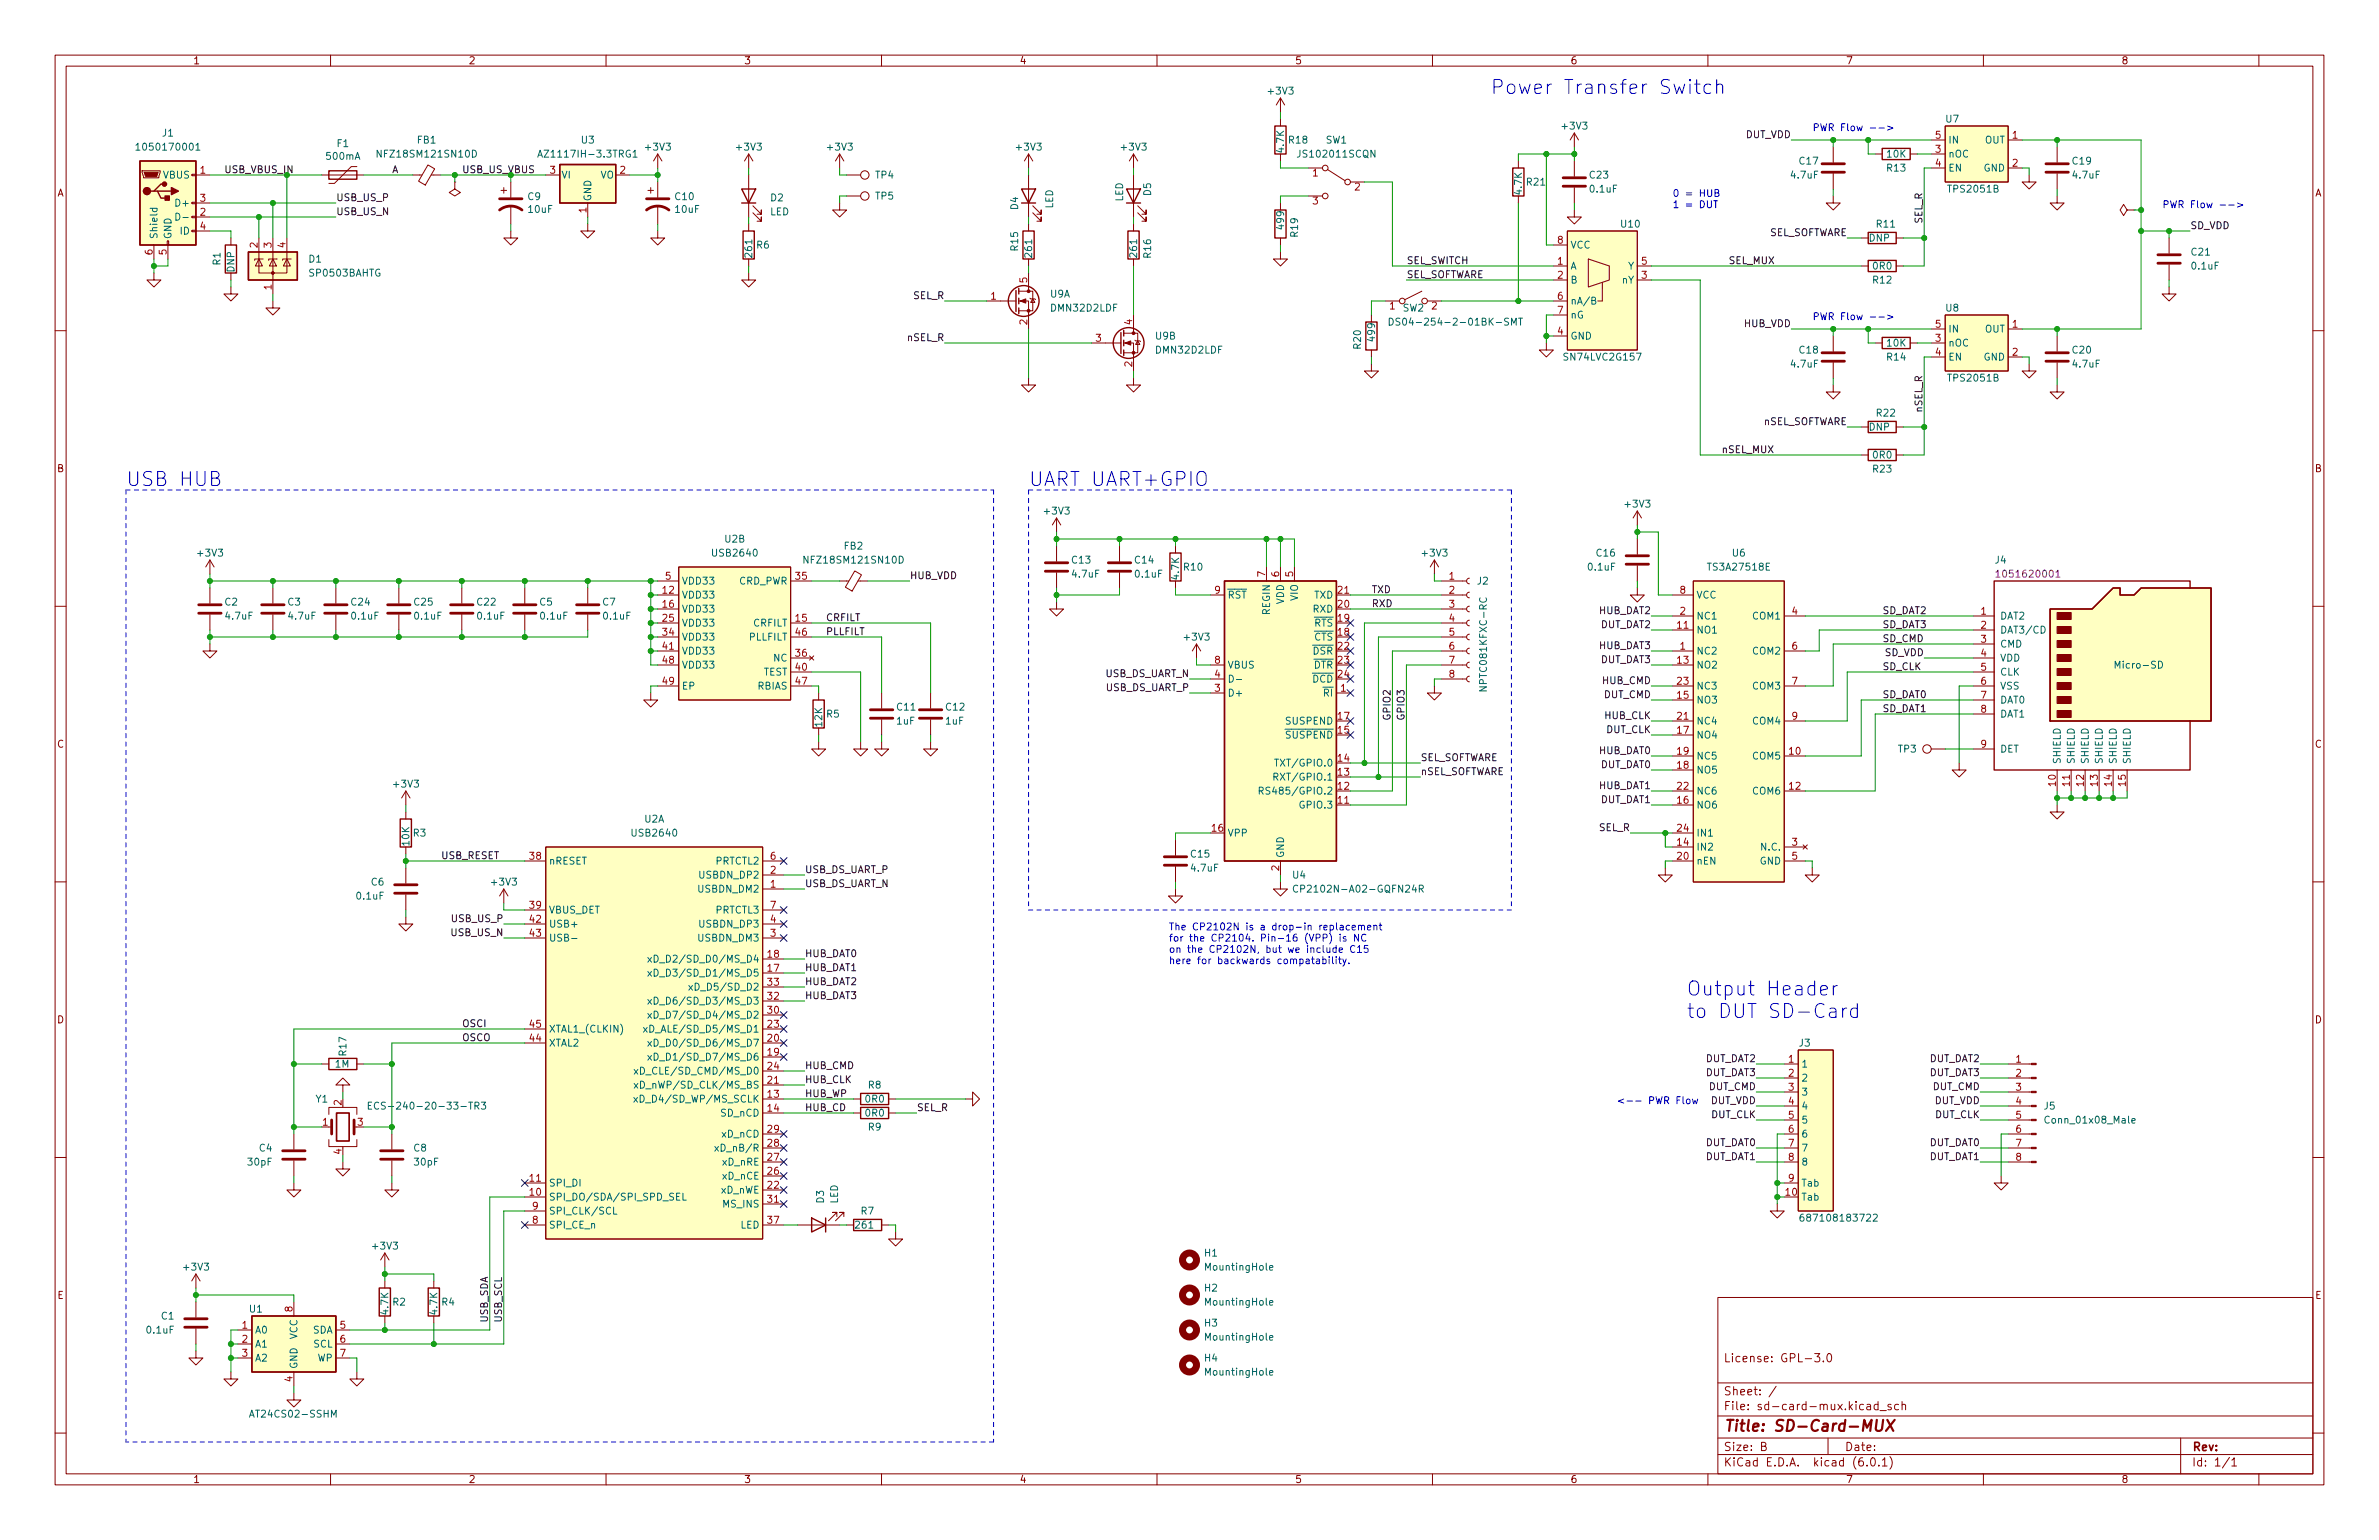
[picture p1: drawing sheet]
<svg xmlns="http://www.w3.org/2000/svg" width="432mm" height="279mm" viewBox="0 0 432 279" stroke-linecap="round" stroke-linejoin="round" font-family="sans-serif">
<defs><g id="words">
<g font-size="3.5" fill="#0000c2">
<text x="270.5" y="17.1">Power Transfer Switch</text>
<text x="22.9" y="88.2">USB HUB</text>
<text x="186.7" y="88.2">UART UART+GPIO</text>
<text x="306.1" y="180.6">Output Header</text>
<text x="306.1" y="184.7">to DUT SD-Card</text>
</g>
<text font-size="2.8" fill="#840000" x="312.8" y="259.7">Title: SD-Card-MUX</text>
<g font-size="2.1" fill="#840000">
<text x="312.8" y="247.1">License: GPL-3.0</text>
<text x="312.8" y="255.9">File: sd-card-mux.kicad_sch</text>
<text x="312.8" y="253.2">Sheet: /</text>
<text x="312.8" y="263.2">Size: B</text>
<text x="334.8" y="263.2">Date:</text>
<text x="397.8" y="263.2">Rev:</text>
<text x="312.8" y="266">KiCad E.D.A. kicad (6.0.1)</text>
<text x="397.8" y="266">Id: 1/1</text>
</g>
<g font-size="1.8" fill="#840000">
<text x="35" y="11.7">1</text>
<text x="85" y="11.7">2</text>
<text x="135" y="11.7">3</text>
<text x="185" y="11.7">4</text>
<text x="235" y="11.7">5</text>
<text x="285" y="11.7">6</text>
<text x="335" y="11.7">7</text>
<text x="385" y="11.7">8</text>
<text x="10.3" y="35.6">A</text>
<text x="420.1" y="35.6">A</text>
<text x="10.3" y="85.7">B</text>
<text x="420.1" y="85.7">B</text>
<text x="10.3" y="135.6">C</text>
<text x="420.1" y="135.6">C</text>
<text x="10.3" y="185.7">D</text>
<text x="420.1" y="185.7">D</text>
<text x="10.4" y="235.7">E</text>
<text x="420.2" y="235.7">E</text>
<text x="35" y="269.1">1</text>
<text x="85" y="269.1">2</text>
<text x="135" y="269.1">3</text>
<text x="185" y="269.1">4</text>
<text x="235" y="269.1">5</text>
<text x="285" y="269.1">6</text>
<text x="335" y="269.1">7</text>
<text x="385" y="269.1">8</text>
</g>
<g font-size="1.8" fill="#006464">
<text x="230.3" y="17.1">+3V3</text>
<text x="283.7" y="23.5">+3V3</text>
<text x="353.2" y="22.2">U7</text>
<text x="25.6" y="27.3">1050170001</text>
<text x="29.5" y="24.8">J1</text>
<text x="59.3" y="29">500mA</text>
<text x="61.2" y="26.7">F1</text>
<text x="75.8" y="26">FB1</text>
<text x="98.8" y="28.6">AZ1117IH-3.3TRG1</text>
<text x="105.5" y="26">U3</text>
<text x="117.3" y="27.3">+3V3</text>
<text x="133.8" y="27.3">+3V3</text>
<text x="150.3" y="27.3">+3V3</text>
<text x="184.6" y="27.3">+3V3</text>
<text x="203.7" y="27.3">+3V3</text>
<text x="233" y="27.6" transform="rotate(-90 233 27.6)">4.7K</text>
<text x="234" y="26">R18</text>
<text x="236" y="28.6">JS102011SCQN</text>
<text x="240.7" y="26">SW1</text>
<text x="326.7" y="29.8">C17</text>
<text x="342.5" y="28.6">10K</text>
<text x="353.6" y="28.6">nOC</text>
<text x="353.6" y="26">IN</text>
<text x="360.2" y="26">OUT</text>
<text x="376.2" y="29.8">C19</text>
<text x="29.6" y="32.4">VBUS</text>
<text x="101.9" y="32.4">VI</text>
<text x="108.9" y="32.4">VO</text>
<text x="158.9" y="32.4">TP4</text>
<text x="208.9" y="35.5" transform="rotate(-90 208.9 35.5)">D5</text>
<text x="276.2" y="35.2" transform="rotate(-90 276.2 35.2)">4.7K</text>
<text x="277.2" y="33.7">R21</text>
<text x="288.6" y="32.4">C23</text>
<text x="288.7" y="34.9">0.1uF</text>
<text x="325.2" y="32.4">4.7uF</text>
<text x="342.5" y="31.1">R13</text>
<text x="353.6" y="31.1">EN</text>
<text x="353.8" y="34.9">TPS2051B</text>
<text x="360.1" y="31.1">GND</text>
<text x="376.3" y="32.4">4.7uF</text>
<text x="32.2" y="37.5">D+</text>
<text x="95.8" y="36.3">C9</text>
<text x="96" y="38.6">10uF</text>
<text x="107.3" y="36.6" transform="rotate(-90 107.3 36.6)">GND</text>
<text x="122.6" y="36.3">C10</text>
<text x="122.6" y="38.6">10uF</text>
<text x="139.7" y="39.1">LED</text>
<text x="139.9" y="36.5">D2</text>
<text x="158.9" y="36.2">TP5</text>
<text x="184.8" y="38" transform="rotate(-90 184.8 38)">D4</text>
<text x="191.1" y="37.9" transform="rotate(-90 191.1 37.9)">LED</text>
<text x="203.8" y="36.6" transform="rotate(-90 203.8 36.6)">LED</text>
<text x="233" y="41.5" transform="rotate(-90 233 41.5)">499</text>
<text x="294.3" y="41.3">U10</text>
<text x="340.7" y="41.3">R11</text>
<text x="28.6" y="43.4" transform="rotate(-90 28.6 43.4)">Shield</text>
<text x="31.1" y="43.4" transform="rotate(-90 31.1 43.4)">GND</text>
<text x="32.8" y="42.5">ID</text>
<text x="56.1" y="47.6">D1</text>
<text x="136.5" y="46.6" transform="rotate(-90 136.5 46.6)">261</text>
<text x="137.3" y="45.1">R6</text>
<text x="184.8" y="45.4" transform="rotate(-90 184.8 45.4)">R15</text>
<text x="187.3" y="46.6" transform="rotate(-90 187.3 46.6)">261</text>
<text x="206.4" y="46.5" transform="rotate(-90 206.4 46.5)">261</text>
<text x="208.9" y="46.7" transform="rotate(-90 208.9 46.7)">R16</text>
<text x="235.6" y="42.9" transform="rotate(-90 235.6 42.9)">R19</text>
<text x="285" y="45.1">VCC</text>
<text x="339.2" y="43.8">DNP</text>
<text x="397.8" y="46.4">C21</text>
<text x="40" y="48.1" transform="rotate(-90 40 48.1)">R1</text>
<text x="42.5" y="49.4" transform="rotate(-90 42.5 49.4)">DNP</text>
<text x="56.3" y="50.2">SP0503BAHTG</text>
<text x="190.6" y="54">U9A</text>
<text x="285" y="48.9">A</text>
<text x="285" y="51.4">B</text>
<text x="294.4" y="51.4">nY</text>
<text x="295.5" y="48.9">Y</text>
<text x="340" y="51.4">R12</text>
<text x="340" y="48.9">0R0</text>
<text x="397.9" y="48.9">0.1uF</text>
<text x="190.9" y="56.5">DMN32D2LDF</text>
<text x="254.6" y="56.5">SW2</text>
<text x="254.7" y="59.1">DS04-254-2-01BK-SMT</text>
<text x="285" y="55.2">nA/B</text>
<text x="285" y="57.8">nG</text>
<text x="353.2" y="56.5">U8</text>
<text x="209.8" y="61.6">U9B</text>
<text x="210" y="64.1">DMN32D2LDF</text>
<text x="247" y="63.2" transform="rotate(-90 247 63.2)">R20</text>
<text x="249.6" y="61.8" transform="rotate(-90 249.6 61.8)">499</text>
<text x="284.2" y="65.4">SN74LVC2G157</text>
<text x="285" y="61.6">GND</text>
<text x="326.7" y="64.1">C18</text>
<text x="342.5" y="65.4">R14</text>
<text x="342.5" y="62.9">10K</text>
<text x="353.6" y="62.9">nOC</text>
<text x="353.6" y="65.4">EN</text>
<text x="353.6" y="60.3">IN</text>
<text x="360.1" y="65.4">GND</text>
<text x="360.2" y="60.3">OUT</text>
<text x="376.2" y="64.1">C20</text>
<text x="325.2" y="66.7">4.7uF</text>
<text x="353.8" y="69.2">TPS2051B</text>
<text x="376.3" y="66.7">4.7uF</text>
<text x="340.7" y="75.6">R22</text>
<text x="339.2" y="78.1">DNP</text>
<text x="340" y="83.2">0R0</text>
<text x="340" y="85.7">R23</text>
<text x="189.7" y="93.3">+3V3</text>
<text x="295.1" y="92.1">+3V3</text>
<text x="36" y="101">+3V3</text>
<text x="129.5" y="101">USB2640</text>
<text x="131.6" y="98.4">U2B</text>
<text x="153.2" y="99.7">FB2</text>
<text x="258.3" y="101">+3V3</text>
<text x="289.8" y="101">C16</text>
<text x="314.5" y="101">U6</text>
<text x="123.7" y="106">VDD33</text>
<text x="134.1" y="106">CRD_PWR</text>
<text x="194.6" y="102.2">C13</text>
<text x="194.7" y="104.8">4.7uF</text>
<text x="206" y="102.2">C14</text>
<text x="206.1" y="104.8">0.1uF</text>
<text x="214" y="105.1" transform="rotate(-90 214 105.1)">4.7K</text>
<text x="214.9" y="103.5">R10</text>
<text x="268.2" y="106">J2</text>
<text x="288.4" y="103.5">0.1uF</text>
<text x="310.3" y="103.5">TS3A27518E</text>
<text x="362.1" y="102.2">J4</text>
<text x="40.8" y="109.9">C2</text>
<text x="41" y="112.4">4.7uF</text>
<text x="52.3" y="109.9">C3</text>
<text x="52.5" y="112.4">4.7uF</text>
<text x="63.8" y="109.9">C24</text>
<text x="63.9" y="112.4">0.1uF</text>
<text x="75.2" y="109.9">C25</text>
<text x="75.3" y="112.4">0.1uF</text>
<text x="86.7" y="109.9">C22</text>
<text x="86.8" y="112.4">0.1uF</text>
<text x="98" y="109.9">C5</text>
<text x="98.2" y="112.4">0.1uF</text>
<text x="109.4" y="109.9">C7</text>
<text x="109.6" y="112.4">0.1uF</text>
<text x="123.7" y="108.6">VDD33</text>
<text x="123.7" y="111.1">VDD33</text>
<text x="123.7" y="113.7">VDD33</text>
<text x="136.7" y="113.7">CRFILT</text>
<text x="222.8" y="108.6">~{RST}</text>
<text x="230.5" y="111.5" transform="rotate(-90 230.5 111.5)">REGIN</text>
<text x="233" y="109.7" transform="rotate(-90 233 109.7)">VDD</text>
<text x="235.6" y="109" transform="rotate(-90 235.6 109)">VIO</text>
<text x="237.1" y="113.7">~{RTS}</text>
<text x="238.3" y="111.1">RXD</text>
<text x="238.5" y="108.6">TXD</text>
<text x="307.8" y="112.4">NC1</text>
<text x="307.8" y="108.6">VCC</text>
<text x="318.2" y="112.4">COM1</text>
<text x="363" y="112.4">DAT2</text>
<text x="123.7" y="116.2">VDD33</text>
<text x="123.7" y="118.7">VDD33</text>
<text x="135.9" y="116.2">PLLFILT</text>
<text x="215.1" y="116.2">+3V3</text>
<text x="237" y="118.7">~{DSR}</text>
<text x="237.1" y="116.2">~{CTS}</text>
<text x="307.8" y="118.7">NC2</text>
<text x="307.8" y="114.9">NO1</text>
<text x="318.2" y="118.7">COM2</text>
<text x="363" y="114.9">DAT3/CD</text>
<text x="363" y="117.5">CMD</text>
<text x="123.7" y="121.3">VDD33</text>
<text x="123.7" y="125.1">EP</text>
<text x="137.5" y="125.1">RBIAS</text>
<text x="138.5" y="122.6">TEST</text>
<text x="140.4" y="120">NC</text>
<text x="222.8" y="121.3">VBUS</text>
<text x="237.1" y="121.3">~{DTR}</text>
<text x="269.9" y="124.8" transform="rotate(-90 269.9 124.8)">NPTC081KFXC-RC</text>
<text x="307.8" y="121.3">NO2</text>
<text x="307.8" y="125.1">NC3</text>
<text x="318.2" y="125.1">COM3</text>
<text x="363" y="120">VDD</text>
<text x="363" y="122.6">CLK</text>
<text x="363" y="125.1">VSS</text>
<text x="384.3" y="121.3">Micro-SD</text>
<text x="149.2" y="131.8" transform="rotate(-90 149.2 131.8)">12K</text>
<text x="150" y="130.2">R5</text>
<text x="162.8" y="131.4">1uF</text>
<text x="162.9" y="128.9">C11</text>
<text x="171.7" y="131.4">1uF</text>
<text x="171.8" y="128.9">C12</text>
<text x="222.8" y="126.4">D+</text>
<text x="233.5" y="131.4">SUSPEND</text>
<text x="238.9" y="126.4">~{RI}</text>
<text x="307.8" y="127.6">NO3</text>
<text x="307.8" y="131.4">NC4</text>
<text x="318.2" y="131.4">COM4</text>
<text x="363" y="127.6">DAT0</text>
<text x="363" y="130.2">DAT1</text>
<text x="232.1" y="134">~{SUSPEND}</text>
<text x="307.8" y="134">NO4</text>
<text x="307.8" y="137.8">NC5</text>
<text x="318.2" y="137.8">COM5</text>
<text x="344.6" y="136.5">TP3</text>
<text x="363" y="136.5">DET</text>
<text x="71.6" y="142.9">+3V3</text>
<text x="232.1" y="141.6">RXT/GPIO.1</text>
<text x="232.3" y="139.1">TXT/GPIO.0</text>
<text x="307.8" y="140.3">NO5</text>
<text x="374" y="138.7" transform="rotate(-90 374 138.7)">SHIELD</text>
<text x="376.6" y="138.7" transform="rotate(-90 376.6 138.7)">SHIELD</text>
<text x="379.1" y="138.7" transform="rotate(-90 379.1 138.7)">SHIELD</text>
<text x="381.6" y="138.7" transform="rotate(-90 381.6 138.7)">SHIELD</text>
<text x="384.2" y="138.7" transform="rotate(-90 384.2 138.7)">SHIELD</text>
<text x="386.7" y="138.7" transform="rotate(-90 386.7 138.7)">SHIELD</text>
<text x="117" y="149.2">U2A</text>
<text x="230.3" y="144.1">RS485/GPIO.2</text>
<text x="236.2" y="146.7">GPIO.3</text>
<text x="307.8" y="146.7">NO6</text>
<text x="307.8" y="144.1">NC6</text>
<text x="318.2" y="144.1">COM6</text>
<text x="74.3" y="153.4" transform="rotate(-90 74.3 153.4)">10K</text>
<text x="75" y="151.8">R3</text>
<text x="114.9" y="151.8">USB2640</text>
<text x="216.2" y="155.6">C15</text>
<text x="222.8" y="151.8">VPP</text>
<text x="233" y="155.7" transform="rotate(-90 233 155.7)">GND</text>
<text x="307.8" y="154.3">IN2</text>
<text x="307.8" y="151.8">IN1</text>
<text x="319.8" y="154.3">N.C.</text>
<text x="67.4" y="160.7">C6</text>
<text x="89.4" y="160.7">+3V3</text>
<text x="99.6" y="156.8">nRESET</text>
<text x="126.9" y="161.9">USBDN_DM2</text>
<text x="127.2" y="159.4">USBDN_DP2</text>
<text x="130" y="156.8">PRTCTL2</text>
<text x="216.3" y="158.1">4.7uF</text>
<text x="234.6" y="159.4">U4</text>
<text x="236.6" y="161.9">CP2102N-A02-GQFN24R</text>
<text x="307.8" y="156.8">nEN</text>
<text x="319.4" y="156.8">GND</text>
<text x="64.8" y="163.2">0.1uF</text>
<text x="99.6" y="165.7">VBUS_DET</text>
<text x="130" y="165.7">PRTCTL3</text>
<text x="99.6" y="168.3">USB+</text>
<text x="99.6" y="170.8">USB-</text>
<text x="126.9" y="170.8">USBDN_DM3</text>
<text x="127.2" y="168.3">USBDN_DP3</text>
<text x="119.8" y="177.2">xD_D3/SD_D1/MS_D5</text>
<text x="119.8" y="174.6">xD_D2/SD_D0/MS_D4</text>
<text x="126.2" y="179.7">xD_D5/SD_D2</text>
<text x="119.8" y="184.8">xD_D7/SD_D4/MS_D2</text>
<text x="119.8" y="182.2">xD_D6/SD_D3/MS_D3</text>
<text x="62.9" y="191.5" transform="rotate(-90 62.9 191.5)">R17</text>
<text x="99.6" y="189.9">XTAL2</text>
<text x="99.6" y="187.3">XTAL1_(CLKIN)</text>
<text x="118.6" y="187.3">xD_ALE/SD_D5/MS_D1</text>
<text x="119.8" y="189.9">xD_D0/SD_D6/MS_D7</text>
<text x="326.6" y="189.9">J3</text>
<text x="60.9" y="193.7">1M</text>
<text x="116.6" y="197.5">xD_nWP/SD_CLK/MS_BS</text>
<text x="116.8" y="194.9">xD_CLE/SD_CMD/MS_D0</text>
<text x="119.8" y="192.4">xD_D1/SD_D7/MS_D6</text>
<text x="157.6" y="197.5">R8</text>
<text x="326.9" y="193.7">1</text>
<text x="326.9" y="196.2">2</text>
<text x="57.3" y="200">Y1</text>
<text x="69.4" y="201.3">ECS-240-20-33-TR3</text>
<text x="116.7" y="200">xD_D4/SD_WP/MS_SCLK</text>
<text x="130.8" y="202.6">SD_nCD</text>
<text x="157.1" y="202.6">0R0</text>
<text x="157.1" y="200">0R0</text>
<text x="326.9" y="198.8">3</text>
<text x="326.9" y="201.3">4</text>
<text x="326.9" y="203.8">5</text>
<text x="371" y="201.3">J5</text>
<text x="371.7" y="203.8">Conn_01x08_Male</text>
<text x="47.1" y="208.9">C4</text>
<text x="75.1" y="208.9">C8</text>
<text x="130.6" y="208.9">xD_nB/R</text>
<text x="131" y="206.4">xD_nCD</text>
<text x="157.6" y="205.1">R9</text>
<text x="326.9" y="206.4">6</text>
<text x="326.9" y="208.9">7</text>
<text x="45.1" y="211.5">30pF</text>
<text x="75.3" y="211.5">30pF</text>
<text x="99.6" y="215.3">SPI_DI</text>
<text x="131.1" y="214">xD_nCE</text>
<text x="131.1" y="211.5">xD_nRE</text>
<text x="326.9" y="211.5">8</text>
<text x="326.9" y="215.3">Tab</text>
<text x="99.6" y="217.8">SPI_DO/SDA/SPI_SPD_SEL</text>
<text x="99.6" y="220.3">SPI_CLK/SCL</text>
<text x="130.7" y="216.5">xD_nWE</text>
<text x="131.3" y="219.1">MS_INS</text>
<text x="149.5" y="218.3" transform="rotate(-90 149.5 218.3)">D3</text>
<text x="152.1" y="218.4" transform="rotate(-90 152.1 218.4)">LED</text>
<text x="156.3" y="220.3">R7</text>
<text x="326.9" y="217.8">Tab</text>
<text x="327.8" y="221.6">687108183722</text>
<text x="67.8" y="226.7">+3V3</text>
<text x="99.6" y="222.9">SPI_CE_n</text>
<text x="134.4" y="222.9">LED</text>
<text x="155.4" y="222.9">261</text>
<text x="218.7" y="228">H1</text>
<text x="33.5" y="230.5">+3V3</text>
<text x="219" y="230.5">MountingHole</text>
<text x="29.3" y="239.4">C1</text>
<text x="45.3" y="238.1">U1</text>
<text x="70.5" y="238.4" transform="rotate(-90 70.5 238.4)">4.7K</text>
<text x="71.3" y="236.9">R2</text>
<text x="79.4" y="238.4" transform="rotate(-90 79.4 238.4)">4.7K</text>
<text x="80.2" y="236.9">R4</text>
<text x="218.7" y="234.3">H2</text>
<text x="219" y="236.9">MountingHole</text>
<text x="26.7" y="241.9">0.1uF</text>
<text x="46.2" y="241.9">A0</text>
<text x="46.2" y="244.5">A1</text>
<text x="54" y="243" transform="rotate(-90 54 243)">VCC</text>
<text x="56.7" y="241.9">SDA</text>
<text x="56.9" y="244.5">SCL</text>
<text x="218.7" y="240.7">H3</text>
<text x="219" y="243.2">MountingHole</text>
<text x="46.2" y="247">A2</text>
<text x="54" y="248.4" transform="rotate(-90 54 248.4)">GND</text>
<text x="57.6" y="247">WP</text>
<text x="218.7" y="247">H4</text>
<text x="219" y="249.6">MountingHole</text>
<text x="46" y="257.2">AT24CS02-SSHM</text>
</g>
<g font-size="1.8" fill="#0000c2">
<text x="328.9" y="23.8">PWR Flow --&gt;</text>
<text x="303.5" y="35.7">0 = HUB</text>
<text x="303.5" y="37.8">1 = DUT</text>
<text x="392.4" y="37.8">PWR Flow --&gt;</text>
<text x="328.9" y="58.1">PWR Flow --&gt;</text>
<text x="212.1" y="168.8">The CP2102N is a drop-in replacement</text>
<text x="212.1" y="170.8">for the CP2104. Pin-16 (VPP) is NC</text>
<text x="212.1" y="172.9">on the CP2102N, but we include C15</text>
<text x="212.1" y="174.9">here for backwards compatability.</text>
<text x="293.4" y="200.3">&lt;-- PWR Flow</text>
</g>
<g font-size="1.8" fill="#0f0f0f">
<text x="316.8" y="25">DUT_VDD</text>
<text x="71.1" y="31.4">A</text>
<text x="61" y="36.5">USB_US_P</text>
<text x="61" y="39">USB_US_N</text>
<text x="348.9" y="40.6" transform="rotate(-90 348.9 40.6)">SEL_R</text>
<text x="397.5" y="41.6">SD_VDD</text>
<text x="255.3" y="47.9">SEL_SWITCH</text>
<text x="313.7" y="47.9">SEL_MUX</text>
<text x="320.7" y="42.8">SEL_SOFTWARE</text>
<text x="255.3" y="50.5">SEL_SOFTWARE</text>
<text x="165.7" y="54.3">SEL_R</text>
<text x="316.6" y="59.3">HUB_VDD</text>
<text x="164.7" y="61.9">nSEL_R</text>
<text x="319.7" y="77.1">nSEL_SOFTWARE</text>
<text x="348.9" y="74.9" transform="rotate(-90 348.9 74.9)">nSEL_R</text>
<text x="312.4" y="82.2">nSEL_MUX</text>
<text x="165.1" y="105.1">HUB_VDD</text>
<text x="248.9" y="107.6">TXD</text>
<text x="149.9" y="112.7">CRFILT</text>
<text x="248.9" y="110.1">RXD</text>
<text x="290.3" y="111.4">HUB_DAT2</text>
<text x="290.5" y="114">DUT_DAT2</text>
<text x="341.6" y="114">SD_DAT3</text>
<text x="341.6" y="111.4">SD_DAT2</text>
<text x="149.9" y="115.2">PLLFILT</text>
<text x="290.3" y="117.8">HUB_DAT3</text>
<text x="341.6" y="116.5">SD_CMD</text>
<text x="342.1" y="119">SD_VDD</text>
<text x="200.6" y="122.8">USB_DS_UART_N</text>
<text x="200.7" y="125.4">USB_DS_UART_P</text>
<text x="290.5" y="120.3">DUT_DAT3</text>
<text x="290.9" y="124.1">HUB_CMD</text>
<text x="341.6" y="121.6">SD_CLK</text>
<text x="252.4" y="130.8" transform="rotate(-90 252.4 130.8)">GPIO2</text>
<text x="254.9" y="130.8" transform="rotate(-90 254.9 130.8)">GPIO3</text>
<text x="291.1" y="126.7">DUT_CMD</text>
<text x="291.3" y="130.5">HUB_CLK</text>
<text x="341.6" y="129.2">SD_DAT1</text>
<text x="341.6" y="126.7">SD_DAT0</text>
<text x="290.3" y="136.8">HUB_DAT0</text>
<text x="291.5" y="133">DUT_CLK</text>
<text x="257.8" y="138.1">SEL_SOFTWARE</text>
<text x="257.8" y="140.6">nSEL_SOFTWARE</text>
<text x="290.3" y="143.2">HUB_DAT1</text>
<text x="290.5" y="139.4">DUT_DAT0</text>
<text x="290.5" y="145.7">DUT_DAT1</text>
<text x="80" y="155.9">USB_RESET</text>
<text x="290.2" y="150.8">SEL_R</text>
<text x="146" y="160.9">USB_DS_UART_N</text>
<text x="146" y="158.4">USB_DS_UART_P</text>
<text x="82.1" y="167.3">USB_US_P</text>
<text x="82" y="169.8">USB_US_N</text>
<text x="146" y="173.6">HUB_DAT0</text>
<text x="146" y="178.7">HUB_DAT2</text>
<text x="146" y="176.2">HUB_DAT1</text>
<text x="146" y="181.3">HUB_DAT3</text>
<text x="83.8" y="186.3">OSCI</text>
<text x="83.8" y="188.9">OSCO</text>
<text x="146" y="196.5">HUB_CLK</text>
<text x="146" y="194">HUB_CMD</text>
<text x="309.5" y="192.7">DUT_DAT2</text>
<text x="309.5" y="195.2">DUT_DAT3</text>
<text x="310.1" y="197.8">DUT_CMD</text>
<text x="350.2" y="195.2">DUT_DAT3</text>
<text x="350.2" y="192.7">DUT_DAT2</text>
<text x="350.8" y="197.8">DUT_CMD</text>
<text x="146" y="201.6">HUB_CD</text>
<text x="146" y="199">HUB_WP</text>
<text x="166.4" y="201.6">SEL_R</text>
<text x="310.4" y="200.3">DUT_VDD</text>
<text x="310.5" y="202.9">DUT_CLK</text>
<text x="351.1" y="200.3">DUT_VDD</text>
<text x="351.2" y="202.9">DUT_CLK</text>
<text x="309.5" y="207.9">DUT_DAT0</text>
<text x="350.2" y="207.9">DUT_DAT0</text>
<text x="309.5" y="210.5">DUT_DAT1</text>
<text x="350.2" y="210.5">DUT_DAT1</text>
<text x="88.6" y="240" transform="rotate(-90 88.6 240)">USB_SDA</text>
<text x="91.1" y="240" transform="rotate(-90 91.1 240)">USB_SCL</text>
</g>
<g font-size="1.8" fill="#a90000">
<text x="351.3" y="27.7">3</text>
<text x="351.3" y="25.1">5</text>
<text x="365.3" y="25.1">1</text>
<text x="36.3" y="31.5">1</text>
<text x="99.8" y="31.5">3</text>
<text x="112.5" y="31.5">2</text>
<text x="238.3" y="32">1</text>
<text x="245.9" y="34.5">2</text>
<text x="351.3" y="30.2">4</text>
<text x="365.3" y="30.2">2</text>
<text x="36.3" y="39.1">2</text>
<text x="36.3" y="36.6">3</text>
<text x="36.3" y="41.7">4</text>
<text x="106.4" y="38.6" transform="rotate(-90 106.4 38.6)">1</text>
<text x="238.3" y="37.1">3</text>
<text x="27.7" y="46.2" transform="rotate(-90 27.7 46.2)">6</text>
<text x="30.2" y="46.2" transform="rotate(-90 30.2 46.2)">5</text>
<text x="46.7" y="44.9" transform="rotate(-90 46.7 44.9)">2</text>
<text x="49.3" y="44.9" transform="rotate(-90 49.3 44.9)">3</text>
<text x="51.8" y="44.9" transform="rotate(-90 51.8 44.9)">4</text>
<text x="282.7" y="44.2">8</text>
<text x="49.3" y="52.6" transform="rotate(-90 49.3 52.6)">1</text>
<text x="186.4" y="51.3" transform="rotate(-90 186.4 51.3)">5</text>
<text x="282.7" y="48">1</text>
<text x="282.7" y="50.5">2</text>
<text x="298" y="50.5">3</text>
<text x="298" y="48">5</text>
<text x="179.8" y="54.4">1</text>
<text x="186.4" y="58.9" transform="rotate(-90 186.4 58.9)">2</text>
<text x="205.5" y="58.9" transform="rotate(-90 205.5 58.9)">4</text>
<text x="252.2" y="56.1">1</text>
<text x="259.9" y="56.1">2</text>
<text x="282.7" y="54.4">6</text>
<text x="282.7" y="56.9">7</text>
<text x="351.3" y="59.4">5</text>
<text x="365.3" y="59.4">1</text>
<text x="198.9" y="62">3</text>
<text x="282.7" y="60.7">4</text>
<text x="351.3" y="62">3</text>
<text x="351.3" y="64.5">4</text>
<text x="365.3" y="64.5">2</text>
<text x="205.5" y="66.5" transform="rotate(-90 205.5 66.5)">2</text>
<text x="120.3" y="107.7">12</text>
<text x="120.8" y="105.2">5</text>
<text x="144.4" y="105.2">35</text>
<text x="220.5" y="107.7">9</text>
<text x="229.6" y="104.6" transform="rotate(-90 229.6 104.6)">7</text>
<text x="232.2" y="104.6" transform="rotate(-90 232.2 104.6)">6</text>
<text x="234.7" y="104.6" transform="rotate(-90 234.7 104.6)">5</text>
<text x="242.9" y="107.7">21</text>
<text x="263" y="105.2">1</text>
<text x="263" y="107.7">2</text>
<text x="304.9" y="107.7">8</text>
<text x="120.3" y="110.2">16</text>
<text x="120.3" y="112.8">25</text>
<text x="144.4" y="112.8">15</text>
<text x="242.9" y="112.8">19</text>
<text x="242.9" y="110.2">20</text>
<text x="263" y="110.2">3</text>
<text x="263" y="112.8">4</text>
<text x="304.9" y="111.5">2</text>
<text x="325.3" y="111.5">4</text>
<text x="359.6" y="111.5">1</text>
<text x="120.3" y="115.3">34</text>
<text x="120.3" y="117.9">41</text>
<text x="144.4" y="119.1">36</text>
<text x="144.4" y="115.3">46</text>
<text x="242.9" y="115.3">18</text>
<text x="242.9" y="117.9">22</text>
<text x="263" y="115.3">5</text>
<text x="263" y="117.9">6</text>
<text x="304.5" y="114">11</text>
<text x="304.9" y="117.9">1</text>
<text x="325.3" y="117.9">6</text>
<text x="359.6" y="114">2</text>
<text x="359.6" y="116.6">3</text>
<text x="359.6" y="119.1">4</text>
<text x="120.3" y="120.4">48</text>
<text x="120.3" y="124.2">49</text>
<text x="144.4" y="121.7">40</text>
<text x="144.4" y="124.2">47</text>
<text x="220.5" y="125.5">3</text>
<text x="220.5" y="122.9">4</text>
<text x="220.5" y="120.4">8</text>
<text x="242.9" y="120.4">23</text>
<text x="242.9" y="122.9">24</text>
<text x="243.3" y="125.5">1</text>
<text x="263" y="120.4">7</text>
<text x="263" y="122.9">8</text>
<text x="304.5" y="120.4">13</text>
<text x="304.5" y="124.2">23</text>
<text x="325.3" y="124.2">7</text>
<text x="359.6" y="121.7">5</text>
<text x="359.6" y="124.2">6</text>
<text x="242.9" y="130.6">17</text>
<text x="304.5" y="126.7">15</text>
<text x="304.5" y="130.6">21</text>
<text x="325.3" y="130.6">9</text>
<text x="359.6" y="126.7">7</text>
<text x="359.6" y="129.3">8</text>
<text x="242.9" y="133.1">15</text>
<text x="304.5" y="133.1">17</text>
<text x="304.5" y="136.9">19</text>
<text x="324.8" y="136.9">10</text>
<text x="359.6" y="135.6">9</text>
<text x="242.9" y="143.3">12</text>
<text x="242.9" y="140.7">13</text>
<text x="242.9" y="138.2">14</text>
<text x="304.5" y="139.4">18</text>
<text x="304.5" y="143.3">22</text>
<text x="324.8" y="143.3">12</text>
<text x="373.1" y="142.6" transform="rotate(-90 373.1 142.6)">10</text>
<text x="375.7" y="142.6" transform="rotate(-90 375.7 142.6)">11</text>
<text x="378.2" y="142.6" transform="rotate(-90 378.2 142.6)">12</text>
<text x="380.7" y="142.6" transform="rotate(-90 380.7 142.6)">13</text>
<text x="383.3" y="142.6" transform="rotate(-90 383.3 142.6)">14</text>
<text x="385.8" y="142.6" transform="rotate(-90 385.8 142.6)">15</text>
<text x="242.9" y="145.8">11</text>
<text x="304.5" y="145.8">16</text>
<text x="96.2" y="156">38</text>
<text x="139.8" y="156">6</text>
<text x="220" y="150.9">16</text>
<text x="304.5" y="153.4">14</text>
<text x="304.5" y="156">20</text>
<text x="304.5" y="150.9">24</text>
<text x="325.3" y="153.4">3</text>
<text x="325.3" y="156">5</text>
<text x="139.8" y="161">1</text>
<text x="139.8" y="158.5">2</text>
<text x="232.2" y="158" transform="rotate(-90 232.2 158)">2</text>
<text x="96.2" y="164.8">39</text>
<text x="96.2" y="167.4">42</text>
<text x="139.8" y="167.4">4</text>
<text x="139.8" y="164.8">7</text>
<text x="96.2" y="169.9">43</text>
<text x="139.4" y="173.7">18</text>
<text x="139.8" y="169.9">3</text>
<text x="139.4" y="176.3">17</text>
<text x="139.4" y="178.8">33</text>
<text x="139.4" y="183.9">30</text>
<text x="139.4" y="181.4">32</text>
<text x="96.2" y="189">44</text>
<text x="96.2" y="186.4">45</text>
<text x="139.4" y="191.5">19</text>
<text x="139.4" y="189">20</text>
<text x="139.4" y="186.4">23</text>
<text x="139.4" y="196.6">21</text>
<text x="139.4" y="194.1">24</text>
<text x="324.6" y="192.8">1</text>
<text x="324.6" y="195.3">2</text>
<text x="324.6" y="197.9">3</text>
<text x="365.9" y="192.8">1</text>
<text x="365.9" y="195.3">2</text>
<text x="365.9" y="197.9">3</text>
<text x="62" y="200.5" transform="rotate(-90 62 200.5)">2</text>
<text x="139.4" y="199.1">13</text>
<text x="139.4" y="201.7">14</text>
<text x="324.6" y="200.4">4</text>
<text x="324.6" y="202.9">5</text>
<text x="365.9" y="200.4">4</text>
<text x="365.9" y="202.9">5</text>
<text x="58.6" y="204.2">1</text>
<text x="62" y="209.4" transform="rotate(-90 62 209.4)">4</text>
<text x="64.9" y="204.2">3</text>
<text x="139.4" y="208">28</text>
<text x="139.4" y="205.5">29</text>
<text x="324.6" y="205.5">6</text>
<text x="324.6" y="208">7</text>
<text x="365.9" y="205.5">6</text>
<text x="365.9" y="208">7</text>
<text x="96.2" y="214.4">11</text>
<text x="139.4" y="215.6">22</text>
<text x="139.4" y="213.1">26</text>
<text x="139.4" y="210.6">27</text>
<text x="324.6" y="210.6">8</text>
<text x="324.6" y="214.4">9</text>
<text x="365.9" y="210.6">8</text>
<text x="96.2" y="216.9">10</text>
<text x="96.7" y="222">8</text>
<text x="96.7" y="219.5">9</text>
<text x="139.4" y="218.2">31</text>
<text x="139.4" y="222">37</text>
<text x="324.1" y="216.9">10</text>
<text x="53.1" y="238" transform="rotate(-90 53.1 238)">8</text>
<text x="44" y="241">1</text>
<text x="44" y="243.6">2</text>
<text x="61.7" y="241">5</text>
<text x="61.7" y="243.6">6</text>
<text x="44" y="246.1">3</text>
<text x="53.1" y="250.7" transform="rotate(-90 53.1 250.7)">4</text>
<text x="61.7" y="246.1">7</text>
</g>
<g font-size="1.8" fill="#009600">
<text x="40.6" y="31.4">USB_VBUS_IN</text>
<text x="83.8" y="31.4">USB_US_VBUS</text>
</g>
<text font-size="1.8" fill="#840084" x="363.2" y="104.8">1051620001</text>
</g></defs>
<g fill="none" stroke="#840000" stroke-width=".18">
<path d="M10 10h411.8v259.4h-411.8zM12 12h407.8v255.4h-407.8zM60 10v2M110 10v2M160 10v2M210 10v2M232.4 17.8v2.5M232.4 17.8l-.8 1.3M232.4 17.8l.8 1.3M260 10v2M310 10v2M360 10v2"/>
<path d="M410 10v2M25.8 31h3.3v.2l-.3 1.1h-2.8zM34.8 39.2h.8v.3h-.8zM34.8 36.7h.8v.3h-.8zM34.8 31.6h.8v.3h-.8zM35.6 31.8h2.5M35.6 39.4h2.5M35.6 36.8h2.5M58.4 31.8h7.6M64.8 30.2h-1l-3.1 3.1h-1M74.9 31.8h1.7M77.7 29.9l1.2 .7-1.7 3-1.2-.7z"/>
<path d="M78.3 31.8h1.7M82.5 33v1.3l-1 .6 1 .7 1.1-.7-1.1-.6M82.5 33h.1M90.9 34.5h1M91.4 34v1.1M92.7 33v2.8M92.7 37.3v3.3M99.1 31.8h2.5M106.7 36.8v2.6M111.8 31.8h2.5M117.6 34.5h1M118.1 34v1.1"/>
<path d="M119.4 27.9l-.8 1.3M119.4 27.9v2.6M119.4 33v2.8M119.4 37.3v3.3M119.4 27.9l.7 1.3M135.9 27.9v2.6M135.9 31.8v7.6M135.9 27.9l-.8 1.3M135.9 27.9l.8 1.3M136.7 38.6l1.5 1.5v-.7v.7h-.8M136.7 37.3l1.5 1.6v-.8v.8h-.8M152.4 36.8v1.3h1.3l-1.3 1.3-1.3-1.3h1.3"/>
<path d="M152.4 27.9l-.8 1.3M152.4 27.9v2.6M152.4 27.9l.8 1.3M153.7 31.8h2.5M153.7 35.6h2.5M186.7 27.9v2.6M186.7 31.8v7.6M186.7 27.9l-.8 1.3M186.7 27.9l.8 1.3M187.5 38.6l1.5 1.5v-.7v.7h-.8M187.5 37.3l1.5 1.6v-.8v.8h-.8M205.7 27.9v2.6"/>
<path d="M205.7 31.8v7.6M205.7 27.9l-.7 1.3M205.7 27.9l.8 1.3M206.5 38.6l1.5 1.5v-.7v.7h-.7M206.5 37.3l1.5 1.6v-.8v.8h-.7M232.4 21.6v1.3M232.4 27.9v1.3M232.4 36.8v1.3M237.5 30.5h2.5M237.5 35.6h2.5M240.9 30.7l3.2 2.1M245.1 33h2.5"/>
<path d="M275.6 29.2v1.3M275.6 35.6v1.2M285.7 38.1v1.3h1.3l-1.3 1.2-1.2-1.2h1.2M285.7 24.1l-.7 1.3M285.7 24.1v2.6M285.7 29.2v2.8M285.7 34v2.8M285.7 24.1l.8 1.3M332.7 35.6v1.2h1.3l-1.3 1.3-1.2-1.3h1.2M332.7 26.7v2.8M332.7 31.5v2.8M340.4 27.9h1.2"/>
<path d="M346.7 27.9h1.3M350.5 27.9h2.6M350.5 25.4h2.6M350.5 30.5h2.6M353.1 22.9h11.4v10.1h-11.4zM364.5 25.4h2.5M364.5 30.5h2.5M368.3 31.8v1.2h1.3l-1.3 1.3-1.3-1.3h1.3M373.4 35.6v1.2h-1.3l1.3 1.3 1.2-1.3h-1.2M373.4 26.7v2.8M373.4 31.5v2.8M386.1 38.1l-.7-1-.6 1 .6 1 .7-1h1.2"/>
<path d="M387.3 38.1h.1M10 60h2M27.9 49.5v1.3h1.3l-1.3 1.3-1.2-1.3h1.2M27.9 44.5v2.5M30.4 43.7h.2v.8h-.2zM30.5 44.5v2.5M34.8 41.8h.8v.2h-.8zM35.6 41.9h2.5M41.9 52.1v1.2h1.3l-1.3 1.3-1.3-1.3h1.3M41.9 43.2v1.3M41.9 49.5v1.3M47 47v2.5h5.1v-2.5"/>
<path d="M47 47l.6 1.3h-1.2zM47 43.2v3.8M47.8 47h-1.6v.2M49.5 54.6v1.3h1.3l-1.3 1.3-1.2-1.3h1.2M49.5 47l.7 1.3h-1.3zM49.5 43.2v10.1M50.3 47h-1.5v.2M52.1 47l.6 1.3h-1.3zM52.1 43.2v3.8M52.8 47h-1.5v.2M92.7 41.9v1.3h1.3l-1.3 1.3-1.3-1.3h1.3M106.7 40.6v1.3h1.2l-1.2 1.3-1.3-1.3h1.3"/>
<path d="M119.4 41.9v1.3h1.2l-1.2 1.3-1.3-1.3h1.3M135.9 49.5v1.3h1.3l-1.3 1.3-1.3-1.3h1.3M135.9 40.6v1.3M135.9 47v1.3M179.1 54.6h5.3M184.9 54.6h1.8v5.1M184.9 52.8h2.6v3.6h-2.6M186.7 40.6v1.3M186.7 47v1.3M186.7 49.5v3.3M186.9 54.1l.2 .1h.7l.2 .2M187.5 54.2l.3 .7h-.7z"/>
<path d="M205.7 40.6v1.3M205.7 47v1.3M205.7 57.2v3.3M232.4 45.7v1.3h1.3l-1.3 1.3-1.3-1.3h1.3M232.4 43.2v1.3M248.9 57.2v1.2M251.5 54.6h2.5M258.1 52.8l-3.1 1.6M259.1 54.6h2.5M281.9 48.3h2.6M281.9 50.8h2.6M281.9 54.6h2.6"/>
<path d="M281.9 57.2h2.6M281.9 44.5h2.6M284.5 41.9h12.7v21.6h-12.7zM288.3 47l3.8 1.3v2.5l-3.8 1.3zM290.8 51.3v3.3h-.8M297.2 48.3h2.5M297.2 50.8h2.5M337.8 48.3h1.3M337.8 43.2h1.3M344.2 48.3h1.2M344.2 43.2h1.2M350.5 59.7h2.6"/>
<path d="M353.1 57.2h11.4v10.1h-11.4zM364.5 59.7h2.5M393.7 52.1v1.2h-1.3l1.3 1.3 1.3-1.3h-1.3M393.7 43.2v2.8M393.7 48v2.8M419.8 60h2M186.7 68.6v1.3h1.3l-1.3 1.2-1.3-1.2h1.3M198.1 62.2h5.4M204 62.2h1.7v5.1M204 60.5h2.5v3.5h-2.5M205.7 68.6v1.3h1.3l-1.3 1.2-1.2-1.2h1.2M206 61.7l.1 .1h.8l.1 .2"/>
<path d="M206.5 61.8l.4 .7h-.8zM248.9 66v1.3h1.3l-1.3 1.3-1.3-1.3h1.3M248.9 63.5v1.3M280.7 62.2v1.3h1.2l-1.2 1.3-1.3-1.3h1.3M281.9 61h2.6M332.7 69.9v1.2h1.3l-1.3 1.3-1.2-1.3h1.2M332.7 61v2.8M332.7 65.8v2.8M337.8 77.5h1.3M340.4 62.2h1.2M344.2 77.5h1.2M346.7 62.2h1.3"/>
<path d="M350.5 62.2h2.6M350.5 64.8h2.6M364.5 64.8h2.5M368.3 66v1.3h1.3l-1.3 1.3-1.3-1.3h1.3M373.4 69.9v1.2h-1.3l1.3 1.3 1.2-1.3h-1.2M373.4 61v2.8M373.4 65.8v2.8M191.8 94v2.5M191.8 99.1v2.8M191.8 94l-.8 1.3M191.8 94l.7 1.3M203.2 99.1v2.8"/>
<path d="M213.4 99.1v1.2M297.2 92.7v2.6M297.2 97.8v2.8M297.2 92.7l-.8 1.3M297.2 92.7l.7 1.3M337.8 82.6h1.3M344.2 82.6h1.2M10 110h2M38.1 116.8v1.3h1.3l-1.3 1.3-1.3-1.3h1.3M38.1 101.6l-.8 1.3M38.1 101.6v2.5M38.1 106.7v2.8"/>
<path d="M38.1 111.5v2.8M38.1 101.6l.8 1.3M49.5 106.7v2.8M49.5 111.5v2.8M61 106.7v2.8M61 111.5v2.8M72.4 106.7v2.8M72.4 111.5v2.8M83.8 106.7v2.8M83.8 111.5v2.8M95.2 106.7v2.8M95.2 111.5v2.8"/>
<path d="M106.7 106.7v2.8M106.7 111.5v2.8M119.4 118.1h3.8M119.4 108h3.8M119.4 115.6h3.8M119.4 113h3.8M119.4 110.5h3.8M119.4 105.4h3.8M123.2 102.9h20.3v24.1h-20.3zM143.5 119.4h3.8M143.5 115.6h3.8M143.5 113h3.8"/>
<path d="M143.5 105.4h3.8M146.9 119l.8 .8M147.7 119l-.8 .8M152.4 105.4h1.7M155.1 103.6l1.3 .7-1.7 2.9-1.3-.7zM155.7 105.4h1.8M191.8 109.2v1.3h1.2l-1.2 1.3-1.3-1.3h1.3M191.8 103.9v2.8M203.2 103.9v2.8M213.4 105.4v1.3M217.2 116.8l-.8 1.3M217.2 116.8v2.6"/>
<path d="M217.2 116.8l.7 1.3M219.7 108h2.5M229.9 102.9v2.5M232.4 102.9v2.5M234.9 102.9v2.5M242.6 108h2.5M260.3 101.6l-.7 1.3M260.3 101.6v2.5M260.3 101.6l.8 1.3M261.6 118.1h4.6M261.6 108h4.6M261.6 115.6h4.6"/>
<path d="M261.6 113h4.6M261.6 110.5h4.6M261.6 105.4h4.6M266.7 117.6l-.4 .2-.1 .3 .1 .4 .4 .1M266.7 115.1l-.4 .1-.1 .4 .1 .3 .4 .2M266.7 112.5l-.4 .2-.1 .3 .1 .4 .4 .1M266.7 110l-.4 .1-.1 .4 .1 .3 .4 .2M266.7 107.4l-.4 .2-.1 .4 .1 .3 .4 .2M266.7 104.9l-.4 .2-.1 .3 .1 .4 .4 .1M297.2 106.7v1.3h1.2l-1.2 1.2-1.3-1.2h1.3M297.2 102.6v2.8M303.5 118.1h3.8"/>
<path d="M303.5 114.3h3.8M303.5 111.8h3.8M303.5 108h3.8M307.3 105.4h16.5v54.6h-16.5zM323.8 118.1h3.9M323.8 111.8h3.9M358.1 114.3h3.8M358.1 111.8h3.8M358.1 116.8h3.8M358.1 119.4h3.8M419.8 110h2M118.1 125.7v1.3h1.3l-1.3 1.3-1.3-1.3h1.3"/>
<path d="M119.4 120.7h3.8M119.4 124.5h3.8M143.5 124.5h3.8M143.5 121.9h3.8M148.6 134.6v1.3h1.3l-1.3 1.3-1.3-1.3h1.3M148.6 125.7v1.3M148.6 132.1v1.3M156.2 134.6v1.3h1.3l-1.3 1.3-1.3-1.3h1.3M160 134.6v1.3h1.3l-1.3 1.3-1.3-1.3h1.3M160 125.7v2.8M160 130.6v2.8M168.9 134.6v1.3h1.3l-1.3 1.3-1.3-1.3h1.3"/>
<path d="M168.9 125.7v2.8M168.9 130.6v2.8M219.7 120.7h2.5M219.7 123.2h2.5M219.7 125.7h2.5M242.6 125.7h2.5M260.3 124.5v1.2h1.3l-1.3 1.3-1.2-1.3h1.2M261.6 120.7h4.6M261.6 123.2h4.6M266.7 122.7l-.4 .1-.1 .4 .1 .3 .4 .2M266.7 120.1l-.4 .2-.1 .4 .1 .3 .4 .2M303.5 137.2h3.8"/>
<path d="M303.5 120.7h3.8M303.5 127h3.8M303.5 133.4h3.8M303.5 139.7h3.8M303.5 130.8h3.8M303.5 124.5h3.8M323.8 137.2h3.9M323.8 130.8h3.9M323.8 124.5h3.9M350.5 135.9h2.6M355.6 138.4v1.3h1.3l-1.3 1.3-1.3-1.3h1.3M358.1 135.9h3.8"/>
<path d="M358.1 127h3.8M358.1 124.5h3.8M358.1 121.9h3.8M358.1 129.5h3.8M373.4 139.7v3.8M375.9 139.7v3.8M378.5 139.7v3.8M381 139.7v3.8M383.5 139.7v3.8M386.1 139.7v3.8M10 160h2M73.7 143.5l-.8 1.3"/>
<path d="M73.7 143.5v2.6M73.7 147.3v1.3M73.7 153.7v1.2M73.7 157.5v2.8M73.7 143.5l.7 1.3M95.2 156.2h3.9M99.1 153.7h39.3v71.1h-39.3zM138.4 158.8h3.8M138.4 156.2h3.8M213.4 152.4v2.8M213.4 157.2v2.8M232.4 156.2v2.6"/>
<path d="M242.6 146.1h2.5M302.3 157.5v1.3h1.2l-1.2 1.2-1.3-1.2h1.3M303.5 156.2h3.8M303.5 143.5h3.8M303.5 153.7h3.8M303.5 146.1h3.8M303.5 151.1h3.8M323.8 156.2h3.9M323.8 143.5h3.9M323.8 153.7h3.9M327.3 153.3l.7 .8M328 153.3l-.7 .8"/>
<path d="M328.9 157.5v1.3h1.3l-1.3 1.2-1.2-1.2h1.2M373.4 146.1v1.2h1.2l-1.2 1.3-1.3-1.3h1.3M419.8 160h2M73.7 166.4v1.2h1.2l-1.2 1.3-1.3-1.3h1.3M73.7 162.3v2.8M91.4 161.3v2.5M91.4 161.3l-.7 1.3M91.4 161.3l.8 1.3M95.2 170.2h3.9M95.2 165.1h3.9M95.2 167.6h3.9M138.4 161.3h3.8"/>
<path d="M138.4 176.5h3.8M138.4 174h3.8M138.4 170.2h3.8M138.4 179.1h3.8M138.4 165.1h3.8M138.4 167.6h3.8M213.4 161.3v1.3h1.2l-1.2 1.2-1.3-1.2h1.3M232.4 160v1.3h1.3l-1.3 1.3-1.3-1.3h1.3M58.4 193h1.3M62.2 196.9h1.3l-1.3-1.3-1.2 1.3h1.2v1.2M64.8 193h1.2M95.2 189.2h3.9"/>
<path d="M95.2 186.7h3.9M138.4 199.4h3.8M138.4 191.8h3.8M138.4 189.2h3.8M138.4 196.9h3.8M138.4 186.7h3.8M138.4 194.3h3.8M138.4 184.2h3.8M138.4 181.6h3.8M154.9 199.4h1.3M161.3 199.4h1.3M175.3 199.4h1.2v-1.3l1.3 1.3-1.3 1.3v-1.3"/>
<path d="M323.8 198.1h2.6M323.8 195.6h2.6M323.8 193h2.6M326.4 190.5h6.3v29.2h-6.3zM364.5 198.1h4.2M364.5 195.6h4.2M364.5 193h4.2M10 210h2M53.3 214.6v1.3h1.3l-1.3 1.3-1.2-1.3h1.2M53.3 205.7v2.8M53.3 210.6v2.8M59.7 206.8v1.2h5.1v-1.2"/>
<path d="M59.7 202.2v-1.3h5.1v1.3M59.7 204.5h.5M62.2 210.8v1.3h1.3l-1.3 1.3-1.2-1.3h1.2M64.3 204.5h.5M71.1 214.6v1.3h1.3l-1.3 1.3-1.3-1.3h1.3M71.1 205.7v2.8M71.1 210.6v2.8M95.2 217.2h3.9M95.2 214.6h3.9M95.2 219.7h3.9M138.4 210.8h3.8M138.4 208.3h3.8"/>
<path d="M138.4 205.7h3.8M138.4 201.9h3.8M138.4 215.9h3.8M138.4 213.4h3.8M138.4 218.4h3.8M154.9 201.9h1.3M161.3 201.9h1.3M322.6 218.4v1.3h1.2l-1.2 1.3-1.3-1.3h1.3M323.8 210.8h2.6M323.8 208.3h2.6M323.8 205.7h2.6M323.8 203.2h2.6"/>
<path d="M323.8 200.7h2.6M323.8 214.6h2.6M363.2 213.4v1.2h1.3l-1.3 1.3-1.3-1.3h1.3M364.5 210.8h4.2M364.5 208.3h4.2M364.5 205.7h4.2M364.5 203.2h4.2M364.5 200.7h4.2M419.8 210h2M35.6 231.1l-.8 1.3M35.6 231.1v2.6M35.6 236.2v2.8"/>
<path d="M35.6 231.1l.7 1.3M53.3 236.2v2.6M69.8 227.3l-.7 1.3M69.8 227.3v2.6M69.8 232.4v1.3M69.8 238.8v1.2M69.8 227.3l.8 1.3M78.7 232.4v1.3M78.7 238.8v1.2M95.2 222.3h3.9M138.4 222.3h3.8M144.8 222.3h7.6"/>
<path d="M151.9 220.7v-.7h-.8h.8l-1.5 1.5M153.2 220.7v-.7h-.8h.8l-1.6 1.5M153.7 222.3h1.2M160 222.3h1.3M162.6 223.5v1.3h1.2l-1.2 1.3-1.3-1.3h1.3M311.8 235.4h108v32h-108zM10 260h2M35.6 245.1v1.3h1.2l-1.2 1.3-1.3-1.3h1.3M35.6 241v2.8M41.9 248.9v1.3h1.3l-1.3 1.3-1.3-1.3h1.3M43.2 241.3h2.5M43.2 243.8h2.5"/>
<path d="M43.2 246.4h2.5M53.3 252.7v1.3h1.3l-1.3 1.3-1.2-1.3h1.2M53.3 248.9v2.6M61 241.3h2.5M61 243.8h2.5M61 246.4h2.5M64.8 248.9v1.3h1.2l-1.2 1.3-1.3-1.3h1.3M311.8 256.9h108M311.8 250.9h108M322.4 251.5l-1.3 1.9M329.4 245.6h.9l-.5 .5 .4 .2v.6l-.2 .2h-.4l-.2-.2M330.9 246.9v.2"/>
<path d="M331.8 245.7l.1-.1a.8 .8 0 0 1 .6 .7 .8 .8 0 0 1-.6 .8 .99 .99 0 0 1-.1-1.4zM338.9 254.9h.5l.1 .9M339.5 255.1l-.5 .1a.29 .29 0 0 0-.2 .3 .29 .29 0 0 0 .2 .3l.5-.1M340.9 254.9l-.5-.1-.2 .3v.4l.1 .2h.6M340.9 254.3v1.5M341.2 255.9h1.2M343.2 254.9l-.3-.1-.2 .2v.2l.5 .2v.3h-.5M344.6 254.9l-.4-.1-.3 .3v.4l.1 .2h.6M345.2 254.9l.2-.1 .4 .1 .1 .9M345.2 254.3v1.5M419.8 260h2M60 267.4v2"/>
<path d="M110 267.4v2M160 267.4v2M210 267.4v2M260 267.4v2M310 267.4v2M311.8 263.9h108M311.8 260.9h108M319.7 262.4l.7-.1 .1-.2-.1-.4h-.7v1.5h.6l.3-.3a.39 .39 0 0 0-.4-.5M331.8 260.9v3M338.9 265.8v.2M339.7 264.5h.2a.8 .8 0 0 1 .5 .7 .8 .8 0 0 1-.5 .8 1 1 0 0 1-.2-1.5zM341 265.8v.2"/>
<path d="M341.7 264.9l.4-.4v1.5M341.7 266h.8M343 264.3a1.72 1.72 0 0 1 0 2.2M360 267.4v2M395.8 260.9v6.5M404.7 264.4l-1.3 1.9M405.1 264.9l.4-.4v1.5M405.1 266h.8M410 267.4v2"/>
<circle cx="157" cy="31.7" r=".76"/>
<circle cx="157" cy="35.6" r=".76"/>
<circle cx="240.5" cy="35.6" r=".51"/>
<circle cx="240.5" cy="30.5" r=".51"/>
<circle cx="244.6" cy="33" r=".51"/>
<circle cx="254.5" cy="54.6" r=".51"/>
<circle cx="258.6" cy="54.6" r=".51"/>
<circle cx="349.8" cy="135.9" r=".76"/>
</g>
<path d="M340.7 257.6l-.2 1.6 .1 .3a.66 .66 0 0 0 1-.3l.2-1.6M342.6 257.6l1 2M343.9 257.6l-1.6 2" fill="none" stroke="#840000" stroke-width=".4"/>
<g fill="#ffffc2" stroke="#ffffc2" stroke-width=".18">
<path d="M284.5 41.9h12.7v21.6h-12.7z"/>
<path d="M99.1 153.7h39.3v71.1h-39.3z"/>
<path d="M45.1 45.7h8.9v5.1h-8.9z"/>
<path d="M326.4 190.5h6.3v29.2h-6.3z"/>
<path d="M25.4 29.2h10.2v15.3h-10.2z"/>
<path d="M101.6 29.8h10.2v7h-10.2z"/>
<path d="M353.1 57.2h11.4v10.1h-11.4z"/>
<path d="M307.3 105.4h16.5v54.6h-16.5z"/>
<path d="M372.1 110.5h7.6l3.8-3.8h1.3v1.3h2.5l1.3-1.3h12.7v24.1h-29.2z"/>
<path d="M353.1 22.9h11.4v10.1h-11.4z"/>
<path d="M222.2 105.4h20.4v50.8h-20.4z"/>
<path d="M123.2 102.9h20.3v24.1h-20.3z"/>
<path d="M45.7 238.8h15.3v10.1h-15.3z"/>
</g>
<g fill="none" stroke="#006464" stroke-width=".18">
<path d="M24.7 26.3l.3-.3v1.2M24.7 27.2h.7M27.2 37.8h1.3M27.7 37.8v.4l.2 .2 .6-.1v-.5M31.9 38.7a.64 .64 0 0 1 .8 .6 .64 .64 0 0 1-.8 .6zM33.2 39.5h1M35.6 26.3l.3-.3v1.2M35.6 27.2h.7M69.2 27.2v1.3l-.7-1.3v1.3M69.8 27.8h.4M70.4 27.2h-.6v1.3M70.7 27.2h.9l-.9 1.3h.9"/>
<path d="M72 27.6l.4-.4v1.3M72 28.5h.7M73.5 27.8l-.3-.3 .1-.1 .2-.2 .3 .1 .1 .4-.6 .1-.1 .2 .1 .4 .2 .1h.2l.3-.2-.1-.4-.2-.1M75.2 27.3l-.5-.1-.2 .2v.3l.5 .3 .2 .3-.3 .2h-.5M75.7 28.5v-1.3l.4 1 .5-1v1.3M77.1 27.6l.4-.4v1.3M77.1 28.5h.7M78.3 27.4l.5-.2 .2 .4-.8 .9h.8M79.5 27.6l.4-.4v1.3M79.5 28.5h.7M81.5 27.3l-.5-.1-.2 .2v.3l.5 .3 .2 .3-.3 .2h-.5M82.7 27.2v1.3l-.7-1.3v1.3"/>
<path d="M83.3 27.6l.3-.4v1.3M83.3 28.5h.7M84.6 27.4l.2-.2a.68 .68 0 0 1 .4 .7 .68 .68 0 0 1-.4 .6l-.3-.5zM85.7 27.2a.64 .64 0 0 1 .8 .7 .64 .64 0 0 1-.8 .6zM97.6 28.5l.4-1.3 .5 1.3M97.7 28.2h.6M114.9 27.6l.4-.4v1.3M114.9 28.5h.7M249.6 27.2v1.3l-.8-1.3v1.3M252.2 57.7a.64 .64 0 0 1 .7 .7 .64 .64 0 0 1-.7 .6zM254.1 57.8l-.5-.1-.2 .1v.4l.6 .3 .1 .3-.3 .2-.4-.1M274.4 59v-1.3l.4 .9 .4-.9v1.3"/>
<path d="M275.6 57.7h.7M276 57.7v1.3M288.9 54.5h.6l.1-.2-.1-.3-.6-.1v1.3h.5l.2-.1 .1-.3-.3-.3M146.6 100.9v1.3l-.7-1.3v1.3M147.3 101.5h.4M147.9 100.9h-.6v1.3M148.2 100.9h.9l-.9 1.3h.9M149.5 101.3l.4-.4v1.3M149.5 102.2h.7M150.9 101.4l-.2-.2 .1-.2 .1-.1 .4 .1 .1 .3-.6 .2-.1 .2 .1 .4 .1 .1h.3l.2-.3v-.3l-.2-.2M152.6 101l-.4-.1-.2 .1v.4l.5 .2 .1 .3-.2 .3-.5-.1M153.2 102.2v-1.3l.4 .9 .4-.9v1.3"/>
<path d="M154.6 101.3l.3-.4v1.3M154.6 102.2h.7M155.8 101l.5-.1 .2 .4-.8 .9h.8M157 101.3l.4-.4v1.3M157 102.2h.7M158.9 101l-.5-.1-.1 .1v.4l.5 .2 .1 .3-.2 .3-.5-.1M160.2 100.9v1.3l-.7-1.3v1.3M160.7 101.3l.4-.4v1.3M160.7 102.2h.8M162.1 101l.1-.1a.68 .68 0 0 1 .5 .6 .68 .68 0 0 1-.5 .7l-.3-.5zM163.2 100.9a.64 .64 0 0 1 .7 .6 .64 .64 0 0 1-.7 .7zM268.7 108.5a.6 .6 0 0 0 .4 .8 .6 .6 0 0 0 .7-.6l-.1-.2"/>
<path d="M370.5 113.6a.64 .64 0 0 1 .7 .6 .64 .64 0 0 1-.7 .7zM391.8 120a.64 .64 0 0 1 .7 .6 .64 .64 0 0 1-.7 .6zM223.1 122.5a.64 .64 0 0 1 .8 .6 .64 .64 0 0 1-.8 .7zM224.4 123.3h1M231.3 137.7h.8M231.7 137.7v1.3M238.5 122.5a.64 .64 0 0 1 .7 .6 .64 .64 0 0 1-.7 .7zM240.5 122.6a.6 .6 0 0 0-.9 .4 .6 .6 0 0 0 .6 .8l.3-.2M241 122.5a.64 .64 0 0 1 .8 .6 .64 .64 0 0 1-.8 .7zM268.5 124.6h1.3l-1.3 .7h1.3M228.6 143.5l.6-.1 .1-.2-.1-.3-.6-.1v1.3M228.9 143.5l.4 .6"/>
<path d="M230.5 142.9l-.5-.1-.2 .1v.4l.6 .2 .1 .3-.2 .3-.5-.1M231.2 140.9h.6l.1-.2v-.3l-.7-.1v1.2M231.5 140.9l.4 .6M103.8 170.3h.9M117.6 176.3l.7 .8M117.6 173.7l.7 .9M118.3 176.3l-.7 .8M118.3 173.7l-.7 .9M118.7 175.8a.64 .64 0 0 1 .8 .7 .64 .64 0 0 1-.8 .6zM118.7 173.3a.64 .64 0 0 1 .8 .6 .64 .64 0 0 1-.8 .7zM125 178.8l.7 .8M125.7 178.8l-.7 .8"/>
<path d="M235.5 160.7a.6 .6 0 0 0-.8 .4 .6 .6 0 0 0 .6 .8l.2-.2M257.6 161.3l.6-.1 .1-.2v-.3l-.7-.1v1.3M257.9 161.3l.4 .6M67.5 200h-.6v1.2h.6M87.4 200h.7l-.4 .4 .4 .2v.5l-.2 .1-.5-.1M112.6 185.8a1.46 1.46 0 0 1 0 1.9M115 199.1l.7 .9M115.1 196.6l.7 .8M115.1 194l.7 .9M115.7 199.1l-.7 .9M115.8 196.6l-.7 .8M115.8 194l-.7 .9"/>
<path d="M116.8 186.4l.7 .9M117.5 186.4l-.7 .9M117.6 191.5l.7 .8M117.6 189l.7 .8M117.6 183.9l.7 .8M117.6 181.3l.7 .9M117.9 186a.64 .64 0 0 1 .8 .6 .64 .64 0 0 1-.8 .7zM118.3 191.5l-.7 .8M118.3 189l-.7 .8M118.3 183.9l-.7 .8M118.3 181.3l-.7 .9M118.7 191.1a.64 .64 0 0 1 .8 .6 .64 .64 0 0 1-.8 .6z"/>
<path d="M118.7 188.5a.64 .64 0 0 1 .8 .7 .64 .64 0 0 1-.8 .6zM118.7 183.5a.64 .64 0 0 1 .8 .6 .64 .64 0 0 1-.8 .6zM118.7 180.9a.64 .64 0 0 1 .8 .6 .64 .64 0 0 1-.8 .7zM66.9 200.6h.4M68.7 200.1a.6 .6 0 0 0-.8 .4 .6 .6 0 0 0 .6 .7l.2-.1M86.2 200.6h.6l.1-.2v-.3l-.7-.1v1.2M86.5 200.6l.4 .6M111.4 219v1.3h.6M122.8 217.1h.4M123.4 216.5h-.6v1.2h.6M124 216.5v1.2h.6M129.7 208l.7 .9"/>
<path d="M130.4 208l-.7 .9M386.9 203.4l.7-.2-.1-.2-.4-.1-.2 .2 .1 .6h.5M230.4 236.4l.6-.1v-.3l-.4-.1-.2 .2 .1 .6h.5M230.4 230l.6-.1v-.2l-.4-.1-.2 .2 .1 .6h.5M327.3 220.3h-.3a.85 .85 0 0 0 0 1.3l.4-.2v-.4l-.2-.2h-.4l-.1 .2M340 220.4l.5-.1 .2 .3-.7 1h.7M45.3 257.1l.4-1.3 .4 1.3M45.4 256.8h.6M60.2 257.1v-1.3l.4 1 .4-1v1.3M230.4 249.1l.6-.1v-.3l-.4-.1-.2 .2 .1 .6h.5M230.4 242.7l.6-.1v-.2l-.4-.1-.2 .2 .1 .6h.5"/>
</g>
<g fill="none" stroke="#840000" stroke-width=".25">
<path d="M25.4 29.2h10.2v15.3h-10.2zM27.9 34.7h.7l.6 1.2h1.3M28.6 34.7h2.5M29.8 33.4h-.6l-1.3 1.3h-.6M59.7 31h5.1v1.5h-5.1zM101.6 29.8h10.2v7h-10.2zM134.6 34.3h2.6l-1.3 2.5zM134.6 36.8h2.6M185.4 34.3h2.6l-1.3 2.5zM185.4 36.8h2.6M204.5 34.3h2.5l-1.3 2.5zM204.5 36.8h2.5"/>
<path d="M231.4 38.1h2v5.1h-2zM231.4 22.9h2v5h-2zM274.6 30.5h2v5.1h-2zM341.6 26.9h5.1v2.1h-5.1zM40.9 44.5h2v5h-2zM45.1 45.7h8.9v5.1h-8.9zM134.9 41.9h2v5.1h-2zM184.4 52.7v3.8M184.9 52.3v1M184.9 54.1v1M184.9 55.9v1M185.7 41.9h2v5.1h-2z"/>
<path d="M204 59.9v1.1M204.7 41.9h2.1v5.1h-2.1zM247.9 58.4h2v5.1h-2zM339.1 47.2h5.1v2.1h-5.1zM339.1 42.2h5.1v2h-5.1zM203.5 60.3v3.8M204 61.7v1M204 63.5v1M339.1 76.5h5.1v2h-5.1zM341.6 61.2h5.1v2h-5.1zM339.1 81.5h5.1v2.1h-5.1zM212.3 100.3h2.1v5.1h-2.1z"/>
<path d="M222.2 105.4h20.4v50.8h-20.4zM372.1 110.5h7.6l3.8-3.8h1.3v1.3h2.5l1.3-1.3h12.7v24.1h-29.2zM397.5 106.7v-1.3h-35.6v34.3h35.6v-8.9M147.6 127h2v5.1h-2zM72.6 148.6h2.1v5.1h-2.1zM59.7 192h5.1v2.1h-5.1zM156.2 198.4h5.1v2h-5.1zM156.2 200.9h5.1v2h-5.1zM45.7 238.8h15.3v10.1h-15.3zM68.8 233.7h2.1v5.1h-2.1zM77.7 233.7h2.1v5.1h-2.1zM147.3 221l2.6 1.3-2.6 1.2z"/>
<path d="M149.9 221v2.5M154.9 221.2h5.1v2.1h-5.1z"/>
<circle cx="185.8" cy="54.6" r="2.79"/>
<circle cx="204.9" cy="62.2" r="2.79"/>
</g>
<g fill="none" stroke="#840000" stroke-width=".51">
<path d="M90.7 38.1a3.3 3.3 0 0 1 4 0M90.7 36.1h4M117.3 38.1a3.3 3.3 0 0 1 4.1 0M117.3 36.1h4.1M283.7 33.8h4.1M283.7 32.3h4.1M330.7 31.2h4.1M330.7 29.7h4.1M371.3 31.2h4.1M371.3 29.7h4.1M391.7 46.2h4M391.7 47.8h4"/>
<path d="M330.7 65.5h4.1M330.7 64h4.1M371.3 65.5h4.1M371.3 64h4.1M36.1 111.3h4M36.1 109.7h4M47.5 111.3h4.1M47.5 109.7h4.1M58.9 111.3h4.1M58.9 109.7h4.1M70.4 111.3h4M70.4 109.7h4"/>
<path d="M81.8 111.3h4.1M81.8 109.7h4.1M93.2 111.3h4.1M93.2 109.7h4.1M104.6 111.3h4.1M104.6 109.7h4.1M189.7 103.6h4.1M189.7 102.1h4.1M201.2 103.6h4M201.2 102.1h4M295.1 100.8h4.1M295.1 102.4h4.1"/>
<path d="M158 130.3h4.1M158 128.8h4.1M166.9 130.3h4M166.9 128.8h4M211.3 157h4.1M211.3 155.4h4.1M71.6 160.5h4.1M71.6 162.1h4.1M51.3 210.3h4.1M51.3 208.8h4.1M60.2 203.2v2.5M64.3 203.2v2.5"/>
<path d="M69.1 210.3h4.1M69.1 208.8h4.1M33.5 239.3h4.1M33.5 240.8h4.1"/>
</g>
<g fill="#840000" stroke="#840000" stroke-width=".18">
<path d="M368.7 210.7h.9v.2h-.9z"/>
<path d="M368.7 208.2h.9v.2h-.9z"/>
<path d="M368.7 205.6h.9v.3h-.9z"/>
<path d="M368.7 203.1h.9v.2h-.9z"/>
<path d="M368.7 200.5h.9v.3h-.9z"/>
<path d="M368.7 198h.9v.2h-.9z"/>
<path d="M368.7 195.5h.9v.2h-.9z"/>
<path d="M368.7 192.9h.9v.3h-.9z"/>
<path d="M26.2 31.2h2.5l-.3 .8h-2z"/>
<path d="M204.2 62.2l1-.4v.8z"/>
<path d="M373.4 128.9h2.5v1.3h-2.5z"/>
<path d="M373.4 126.4h2.5v1.2h-2.5z"/>
<path d="M373.4 123.8h2.5v1.3h-2.5z"/>
<path d="M373.4 121.3h2.5v1.3h-2.5z"/>
<path d="M373.4 118.7h2.5v1.3h-2.5z"/>
<path d="M373.4 116.2h2.5v1.3h-2.5z"/>
<path d="M373.4 113.7h2.5v1.2h-2.5z"/>
<path d="M373.4 111.1h2.5v1.3h-2.5z"/>
<path d="M185.2 54.6l1-.4v.8z"/>
<circle cx="49.5" cy="49.5" r=".25"/>
<circle cx="205.7" cy="64" r=".25"/>
<circle cx="205.7" cy="60.5" r=".25"/>
<circle cx="186.7" cy="56.4" r=".25"/>
<circle cx="186.7" cy="52.8" r=".25"/>
</g>
<path d="M61.1 201.9h2.3v5.1h-2.3z" fill="none" stroke="#840000" stroke-width=".3"/>
<g fill="#840000" stroke="#840000" stroke-width=".25">
<path d="M31.1 34l1.3 .7-1.3 .6z"/>
<path d="M30 35.6h.7v.7h-.7z"/>
<circle cx="26.7" cy="34.7" r=".63"/>
<circle cx="29.8" cy="33.4" r=".38"/>
</g>
<path d="M362.3 103.8l.3-.4v1.3M362.3 104.7h.7M373.2 103.8l.3-.4v1.3M373.2 104.7h.7" fill="none" stroke="#840084" stroke-width=".18"/>
<g fill="none" stroke="#840000" stroke-width="1.3">
<circle cx="215.9" cy="234.9" r="1.27"/>
<circle cx="215.9" cy="228.6" r="1.27"/>
<circle cx="215.9" cy="241.3" r="1.27"/>
<circle cx="215.9" cy="247.6" r="1.27"/>
</g>
<g fill="none" stroke="#0000c2" stroke-width=".18">
<path d="M307.6 15.3h1M308 14.4v2.2l.1 .2 .5 .2M310.5 15.4l-.7-.1-.5 .5v.7l.2 .3 .3 .2 .7-.2M311.6 15.5a.63 .63 0 0 1 1.1 .1v1.4M311.6 14.4v2.6M311 36.4h.8M311.3 35l.5-.1 .2-.2-.1-.2-.6-.1v1.2h.5l.2-.1v-.3l-.3-.2M311.4 36.4v1.3M341 23.2h1M342.6 22.9l1 .3-1 .4M404.5 37.2h1M406.1 36.8l1 .4-1 .4"/>
<path d="M341 57.5h1M342.6 57.2l1 .3-1 .4M38.4 86.7h.9a.62 .62 0 0 0 .5-.6 .62 .62 0 0 0-.5-.6h-.9v2.6h1a.68 .68 0 0 0 .5-.7 .68 .68 0 0 0-.6-.7M239 174.1h.4l.1 .8M239.5 174.3l-.4 .1-.2 .1 .2 .4 .4-.1M240.1 174.1l.4-.1 .2 .2-.1 .6h-.5M240.1 173.6v1.3M240.2 170.2l.6-.1 .1-.2-.1-.3-.6-.1v1.3M241.3 174v.9M241.3 169.3a1.46 1.46 0 0 1 0 1.9M241.9 173.6v1.1l.1 .2M242.5 172h-.3l-.3 .2 .1 .5h.5"/>
<path d="M242.5 173.6v.1M242.5 171.5v1.3M242.5 174v.9M242.9 174h.5M243.1 172.4l.6-.1-.1-.3h-.3l-.2 .1v.6h.5M243.1 173.6v1.1l.3 .2M243.3 167.9h.4l.1 .8M243.3 169.9v.9M243.7 174l.3 .9M243.8 168.2h-.4l-.2 .2 .2 .3h.4M244.3 170l-.3-.1-.2 .2 .1 .2 .4 .1v.3h-.5M244.3 174l-.4 1.2-.2 .1"/>
<path d="M244.8 174.7v.2M244.9 167.9h-.3l-.3 .2 .2 .6h.4M245.4 168.3l.6-.1v-.3h-.4l-.2 .2 .1 .6h.5M245.9 171.7a.6 .6 0 0 0-.8 .4 .6 .6 0 0 0 .6 .7l.2-.1M246.4 171.9l.4-.4v1.3M246.4 172.8h.7M246.6 168l.2-.1h.3v.8M246.6 169.5v1.3l-.7-1.3v1.3M246.6 167.9v.8M247.1 168.1l.2-.2h.3l.1 .8M247.9 169.6a.6 .6 0 0 0-.8 .4 .6 .6 0 0 0 .6 .8l.2-.2M248.2 168.3l.6-.1v-.3h-.4l-.2 .2 .1 .6h.5"/>
<path d="M248.3 171.5h-.6l-.1 .6 .2-.1 .4 .1 .1 .2v.4l-.2 .1-.5-.1M249.4 168l.1-.1h.3l.1 .8M249.4 167.9v.8M250.3 167.9h.5M250.5 167.4v1.1l.3 .2M330.5 179.7l1.2-.3-.2-.5-.7-.1-.3 .4v.9l.1 .3 .2 .1 .7-.1M332.8 178.8v1.7M333.5 178.8a.65 .65 0 0 0-.7 .5M305.5 199v1.1l.2 .2M306.1 199.5l.2-.1 .4 .1 .1 .5-.2 .2-.3 .1-.2-.2zM307.2 199.4l.2 .9 .3-.7 .2 .7 .2-.9M332.2 183l.2-.1 .7 .1 .1 .3v1.3"/>
<path d="M333.2 183.5l-.8 .1a.5 .5 0 0 0-.4 .5 .5 .5 0 0 0 .4 .5l.8-.1M334.4 182.9v1.7M335.2 182.9a.65 .65 0 0 0-.8 .5M337.1 183l-.7-.1-.5 .5v.7l.2 .4 .3 .1 .7-.1M337.1 182.1v2.5"/>
</g>
<path d="M22.9 88.9v172.7M22.9 88.9h157.4M180.3 88.9v172.7M186.7 88.9h87.6M186.7 88.9v76.2M274.3 88.9v76.2M274.3 165.1h-87.6M180.3 261.6h-157.4" fill="none" stroke="#0000c2" stroke-width=".18" stroke-dasharray=".8 .8"/>
<g fill="none" stroke="#009600" stroke-width=".18">
<path d="M38.1 31.8h20.3M38.1 39.4h22.9M38.1 36.8h22.9M47 39.4v3.8M49.5 36.8v6.4M52.1 31.8v11.4M66 31.8h8.9M80 31.8h19.1M82.5 31.8v1.2M92.7 31.8v1.2M106.7 39.4v1.2M114.3 31.8h5.1"/>
<path d="M119.4 30.5v2.5M135.9 30.5v1.3M135.9 39.4v1.2M152.4 30.5v1.3h1.3M153.7 35.6h-1.3v1.2M186.7 30.5v1.3M186.7 39.4v1.2M205.7 30.5v1.3M205.7 39.4v1.2M232.4 29.2v1.3h5.1M232.4 20.3v1.3M237.5 35.6h-5.1v1.2"/>
<path d="M247.6 33h5.1v15.3h29.2M275.6 36.8v17.8M280.7 27.9v16.6h1.2M285.7 27.9h-10.1v1.3M285.7 26.7v2.5M285.7 36.8v1.3M325.1 25.4h25.4M332.7 25.4v1.3M332.7 34.3v1.3M339.1 25.4v2.5h1.3M348 27.9h2.5M350.5 30.5h-1.3v17.8h-3.8"/>
<path d="M367 25.4h21.6v34.3h-21.6M367 30.5h1.3v1.3M373.4 25.4v1.3M373.4 34.3v1.3M387.3 38.1h1.3M27.9 47v2.5M30.5 47v1.3h-2.6M38.1 41.9h3.8v1.3M41.9 50.8v1.3M49.5 53.3v1.3M92.7 40.6v1.3M119.4 40.6v1.3"/>
<path d="M135.9 48.3v1.2M171.4 54.6h7.7M186.7 48.3v1.2M186.7 59.7v8.9M205.7 48.3v8.9M232.4 44.5v1.2M251.5 54.6h-2.6v2.6M255.3 50.8h26.6M261.6 54.6h20.3M281.9 57.2h-1.2v5M299.7 50.8h8.9v31.8h29.2M299.7 48.3h38.1"/>
<path d="M325.1 59.7h25.4M332.7 59.7v1.3M335.3 43.2h2.5M339.1 59.7v2.5h1.3M345.4 43.2h3.8M373.4 59.7v1.3M388.6 41.9h8.9M393.7 41.9v1.3M393.7 50.8v1.3M171.4 62.2h26.7M205.7 67.3v1.3M248.9 64.8v1.2"/>
<path d="M280.7 61h1.2M332.7 68.6v1.3M335.3 77.5h2.5M345.4 77.5h3.8M348 62.2h2.5M350.5 64.8h-1.3v17.8h-3.8M367 64.8h1.3v1.2M373.4 68.6v1.3M191.8 96.5v2.6M191.8 97.8h43.1v5.1M203.2 97.8v1.3M213.4 97.8v1.3"/>
<path d="M229.9 97.8v5.1M232.4 97.8v5.1M297.2 96.5h3.8v11.5h2.5M297.2 95.3v2.5M38.1 105.4h81.3M38.1 104.1v2.6M38.1 114.3v2.5M49.5 105.4v1.3M49.5 114.3v1.3M61 105.4v1.3M61 114.3v1.3M72.4 105.4v1.3"/>
<path d="M72.4 114.3v1.3M83.8 105.4v1.3M83.8 114.3v1.3M95.2 105.4v1.3M95.2 114.3v1.3M106.7 114.3v1.3h-68.6M106.7 105.4v1.3M118.1 115.6h1.3M118.1 113h1.3M118.1 105.4v15.3h1.3M118.1 110.5h1.3M118.1 108h1.3"/>
<path d="M118.1 118.1h1.3M147.3 113h21.6v12.7M147.3 115.6h12.7v10.1M147.3 105.4h5.1M157.5 105.4h7.6M191.8 106.7v2.5M203.2 106.7v1.3h-11.4M213.4 106.7v1.3h6.3M217.2 119.4v1.3h2.5M245.1 110.5h16.5M245.1 108h16.5M260.3 104.1v1.3h1.3"/>
<path d="M261.6 115.6h-11.4v25.4M261.6 113h-14v25.4M261.6 118.1h-8.9v25.4h-7.6M297.2 105.4v1.3M299.7 118.1h3.8M299.7 114.3h3.8M299.7 111.8h3.8M327.7 111.8h30.4M349.2 119.4h8.9M358.1 116.8h-25.4v7.7h-5M358.1 114.3h-27.9v3.8h-2.5M119.4 124.5h-1.3v1.2"/>
<path d="M147.3 121.9h8.9v12.7M147.3 124.5h1.3v1.2M148.6 133.4v1.2M160 133.4v1.2M168.9 133.4v1.2M215.9 123.2h3.8M215.9 125.7h3.8M245.1 138.4h12.7M261.6 120.7h-6.3v25.4h-10.2M261.6 123.2h-1.3v1.3M299.7 124.5h3.8M299.7 120.7h3.8"/>
<path d="M299.7 130.8h3.8M299.7 127h3.8M299.7 133.4h3.8M299.7 139.7h3.8M299.7 137.2h3.8M353.1 135.9h5M358.1 129.5h-17.7v14h-12.7M358.1 127h-20.3v10.2h-10.1M358.1 121.9h-22.8v8.9h-7.6M358.1 124.5h-2.5v13.9M73.7 156.2h21.5M73.7 146.1v1.2"/>
<path d="M73.7 154.9v2.6M142.2 158.8h3.8M219.7 151.1h-6.3v1.3M232.4 158.8v1.2M245.1 141h12.7M295.9 151.1h7.6M299.7 146.1h3.8M299.7 143.5h3.8M302.3 151.1v2.6h1.2M303.5 156.2h-1.2v1.3M327.7 156.2h1.2v1.3M373.4 143.5v2.6"/>
<path d="M375.9 143.5v1.3M378.5 143.5v1.3M381 143.5v1.3M383.5 143.5v1.3M386.1 143.5v1.3h-12.7M73.7 165.1v1.3M91.4 163.8v1.3h3.8M91.4 170.2h3.8M91.4 167.6h3.8M142.2 179.1h3.8M142.2 174h3.8M142.2 176.5h3.8"/>
<path d="M142.2 161.3h3.8M213.4 160v1.3M53.3 193h5.1M62.2 198.1v1.3M66 193h5.1M95.2 186.7h-41.9v19M95.2 189.2h-24.1v16.5M142.2 196.9h3.8M142.2 194.3h3.8M142.2 199.4h12.7M142.2 181.6h3.8M162.6 199.4h12.7"/>
<path d="M318.8 193h5M318.8 195.6h5M318.8 198.1h5M359.4 193h5.1M359.4 195.6h5.1M359.4 198.1h5.1M53.3 213.4v1.2M53.3 204.5h5.1M62.2 209.6v1.2M66 204.5h5.1M71.1 213.4v1.2M95.2 217.2h-6.3v24.1h-25.4"/>
<path d="M95.2 219.7h-3.8v24.1h-27.9M142.2 201.9h12.7M162.6 201.9h3.8M318.8 210.8h5M318.8 203.2h5M318.8 208.3h5M318.8 200.7h5M322.6 214.6h1.2M322.6 217.2h1.2M323.8 205.7h-1.2v12.7M359.4 210.8h5.1M359.4 203.2h5.1"/>
<path d="M359.4 208.3h5.1M359.4 200.7h5.1M364.5 205.7h-1.3v7.7M35.6 235h17.7v1.2M35.6 233.7v2.5M69.8 231.1h8.9v1.3M69.8 229.9v2.5M142.2 222.3h2.6M152.4 222.3h1.3M161.3 222.3h1.3v1.2M35.6 243.8v1.3M41.9 243.8h1.3"/>
<path d="M41.9 246.4h1.3M43.2 241.3h-1.3v7.6M53.3 251.5v1.2M63.5 246.4h1.3v2.5M69.8 240v1.3M78.7 240v3.8"/>
</g>
<g fill="none" stroke="#000084" stroke-width=".18">
<path d="M244.5 117.5l1.2 1.2M244.5 112.4l1.2 1.2M244.5 115l1.2 1.2M245.7 117.5l-1.2 1.2M245.7 112.4l-1.2 1.2M245.7 115l-1.2 1.2M244.5 120l1.2 1.3M244.5 122.6l1.2 1.2M244.5 132.7l1.2 1.3M244.5 130.2l1.2 1.2M244.5 125.1l1.2 1.2M245.7 120l-1.2 1.3"/>
<path d="M245.7 122.6l-1.2 1.2M245.7 132.7l-1.2 1.3M245.7 130.2l-1.2 1.2M245.7 125.1l-1.2 1.2M141.6 155.6l1.2 1.2M142.8 155.6l-1.2 1.2M141.6 169.6l1.2 1.2M141.6 164.5l1.2 1.2M141.6 167l1.2 1.2M142.8 169.6l-1.2 1.2M142.8 164.5l-1.2 1.2M142.8 167l-1.2 1.2"/>
<path d="M141.6 183.5l1.2 1.3M141.6 191.2l1.2 1.2M141.6 188.6l1.2 1.2M141.6 186.1l1.2 1.2M142.8 183.5l-1.2 1.3M142.8 191.2l-1.2 1.2M142.8 188.6l-1.2 1.2M142.8 186.1l-1.2 1.2M94.6 214l1.3 1.2M95.9 214l-1.3 1.2M141.6 205.1l1.2 1.2M141.6 212.8l1.2 1.2"/>
<path d="M141.6 210.2l1.2 1.2M141.6 207.7l1.2 1.2M141.6 217.8l1.2 1.2M141.6 215.3l1.2 1.2M142.8 205.1l-1.2 1.2M142.8 215.3l-1.2 1.2M142.8 212.8l-1.2 1.2M142.8 210.2l-1.2 1.2M142.8 207.7l-1.2 1.2M142.8 217.8l-1.2 1.2M94.6 221.6l1.3 1.3M95.9 221.6l-1.3 1.3"/>
</g>
<g fill="#009600" stroke="#009600" stroke-width=".18">
<circle cx="118.1" cy="118.1" r=".46"/>
<circle cx="118.1" cy="115.6" r=".46"/>
<circle cx="118.1" cy="113" r=".46"/>
<circle cx="118.1" cy="110.5" r=".46"/>
<circle cx="118.1" cy="108" r=".46"/>
<circle cx="118.1" cy="105.4" r=".46"/>
<circle cx="119.4" cy="31.8" r=".46"/>
<circle cx="61" cy="115.6" r=".46"/>
<circle cx="38.1" cy="115.6" r=".46"/>
<circle cx="49.5" cy="115.6" r=".46"/>
<circle cx="73.7" cy="156.2" r=".46"/>
<circle cx="38.1" cy="105.4" r=".46"/>
<circle cx="49.5" cy="105.4" r=".46"/>
<circle cx="47" cy="39.4" r=".46"/>
<circle cx="49.5" cy="36.8" r=".46"/>
<circle cx="27.9" cy="48.3" r=".46"/>
<circle cx="82.5" cy="31.8" r=".46"/>
<circle cx="72.4" cy="105.4" r=".46"/>
<circle cx="95.2" cy="105.4" r=".46"/>
<circle cx="95.2" cy="115.6" r=".46"/>
<circle cx="83.8" cy="115.6" r=".46"/>
<circle cx="61" cy="105.4" r=".46"/>
<circle cx="106.7" cy="105.4" r=".46"/>
<circle cx="83.8" cy="105.4" r=".46"/>
<circle cx="72.4" cy="115.6" r=".46"/>
<circle cx="280.7" cy="61" r=".46"/>
<circle cx="275.6" cy="54.6" r=".46"/>
<circle cx="280.7" cy="27.9" r=".46"/>
<circle cx="285.7" cy="27.9" r=".46"/>
<circle cx="250.2" cy="141" r=".46"/>
<circle cx="247.6" cy="138.4" r=".46"/>
<circle cx="229.9" cy="97.8" r=".46"/>
<circle cx="203.2" cy="97.8" r=".46"/>
<circle cx="191.8" cy="97.8" r=".46"/>
<circle cx="232.4" cy="97.8" r=".46"/>
<circle cx="213.4" cy="97.8" r=".46"/>
<circle cx="191.8" cy="108" r=".46"/>
<circle cx="297.2" cy="96.5" r=".46"/>
<circle cx="332.7" cy="59.7" r=".46"/>
<circle cx="339.1" cy="59.7" r=".46"/>
<circle cx="349.2" cy="77.5" r=".46"/>
<circle cx="381" cy="144.8" r=".46"/>
<circle cx="383.5" cy="144.8" r=".46"/>
<circle cx="375.9" cy="144.8" r=".46"/>
<circle cx="373.4" cy="144.8" r=".46"/>
<circle cx="378.5" cy="144.8" r=".46"/>
<circle cx="339.1" cy="25.4" r=".46"/>
<circle cx="332.7" cy="25.4" r=".46"/>
<circle cx="349.2" cy="43.2" r=".46"/>
<circle cx="373.4" cy="59.7" r=".46"/>
<circle cx="322.6" cy="214.6" r=".46"/>
<circle cx="322.6" cy="217.2" r=".46"/>
<circle cx="302.3" cy="151.1" r=".46"/>
<circle cx="373.4" cy="25.4" r=".46"/>
<circle cx="388.6" cy="38.1" r=".46"/>
<circle cx="388.6" cy="41.9" r=".46"/>
<circle cx="393.7" cy="41.9" r=".46"/>
<circle cx="35.6" cy="235" r=".46"/>
<circle cx="69.8" cy="231.1" r=".46"/>
<circle cx="53.3" cy="204.5" r=".46"/>
<circle cx="41.9" cy="243.8" r=".46"/>
<circle cx="41.9" cy="246.4" r=".46"/>
<circle cx="71.1" cy="204.5" r=".46"/>
<circle cx="78.7" cy="243.8" r=".46"/>
<circle cx="69.8" cy="241.3" r=".46"/>
<circle cx="53.3" cy="193" r=".46"/>
<circle cx="71.1" cy="193" r=".46"/>
</g>
<use href="#words"/>
</svg>
